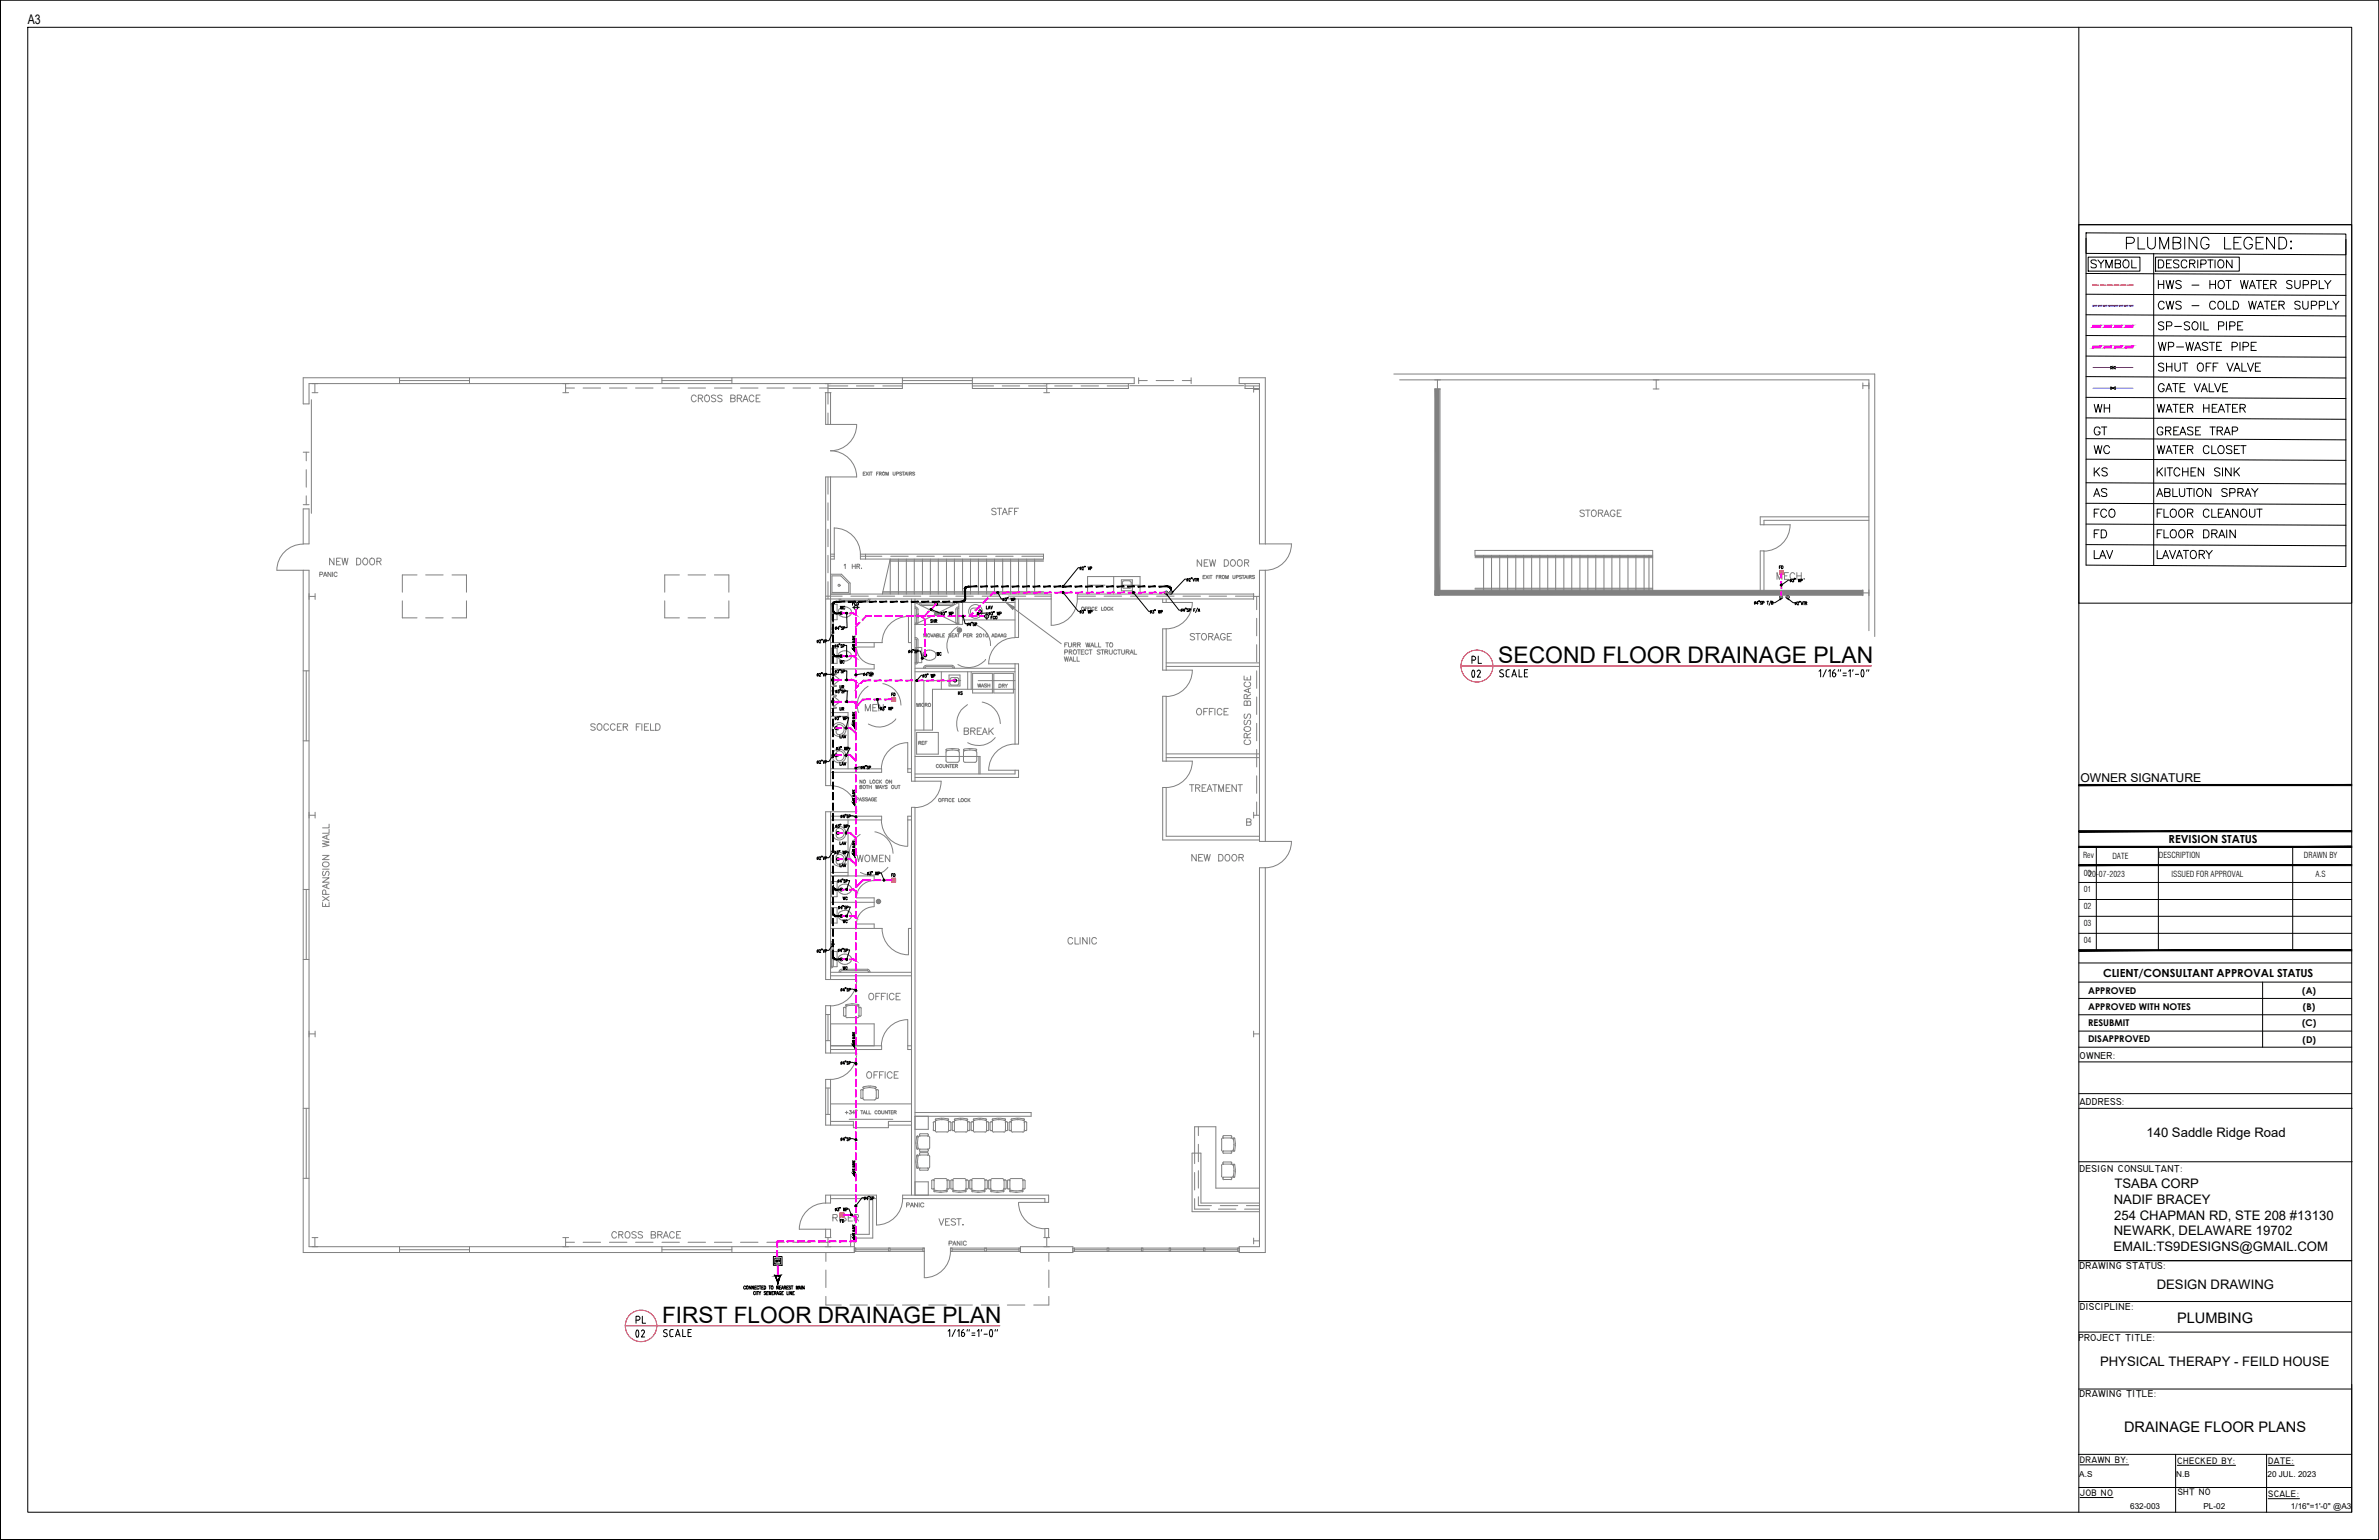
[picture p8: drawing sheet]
<svg xmlns="http://www.w3.org/2000/svg" width="432mm" height="279mm" viewBox="0 0 432 279" stroke-linecap="round" stroke-linejoin="round" font-family="sans-serif">
<defs><g id="words">
<text font-size="4.2" x="271.9" y="120.3">SECOND FLOOR DRAINAGE PLAN</text>
<text font-size="4.1" x="120.2" y="240">FIRST FLOOR DRAINAGE PLAN</text>
<g font-size="2.6">
<text x="395.1" y="240.1">PLUMBING</text>
<text x="385.5" y="259.8">DRAINAGE FLOOR PLANS</text>
</g>
<g font-size="2.4">
<text x="5" y="4.4">A3</text>
<text x="389.6" y="206.3">140 Saddle Ridge Road</text>
<text x="383.8" y="215.5">TSABA CORP</text>
<text x="383.7" y="218.4">NADIF BRACEY</text>
<text x="383.8" y="221.3">254 CHAPMAN RD, STE 208 #13130</text>
<text x="383.6" y="227">EMAIL:TS9DESIGNS@GMAIL.COM</text>
<text x="383.7" y="224.1">NEWARK, DELAWARE 19702</text>
<text x="391.5" y="233.9">DESIGN DRAWING</text>
<text x="381.2" y="247.8">PHYSICAL THERAPY - FEILD HOUSE</text>
</g>
<text font-size="2.2" x="377.6" y="141.9">OWNER SIGNATURE</text>
<g font-size="2">
<text x="393.6" y="152.9">REVISION STATUS</text>
<text x="381.7" y="177.2">CLIENT/CONSULTANT APPROVAL STATUS</text>
</g>
<g font-size="1.8">
<text x="377.4" y="192.1">OWNER:</text>
<text x="377.4" y="200.5">ADDRESS:</text>
<text x="377.4" y="212.6">DESIGN CONSULTANT:</text>
<text x="377.4" y="230.3">DRAWING STATUS:</text>
<text x="377.5" y="237.6">DISCIPLINE:</text>
<text x="377.2" y="243.3">PROJECT TITLE:</text>
<text x="377.4" y="253.5">DRAWING TITLE:</text>
</g>
<g font-size="1.7">
<text x="379" y="183.2">APPROVED WITH NOTES</text>
<text x="379" y="180.3">APPROVED</text>
<text x="417.9" y="180.3">(A)</text>
<text x="418" y="183.2">(B)</text>
<text x="379" y="186.1">RESUBMIT</text>
<text x="379" y="189.1">DISAPPROVED</text>
<text x="417.8" y="186.2">(C)</text>
<text x="417.9" y="189.1">(D)</text>
<text x="377.5" y="265.5">DRAWN BY:</text>
<text x="395.2" y="265.6">CHECKED BY:</text>
<text x="411.7" y="265.6">DATE:</text>
<text x="377.5" y="271.4">JOB NO</text>
<text x="395.3" y="271.3">SHT NO</text>
<text x="411.7" y="271.6">SCALE:</text>
</g>
<g font-size="1.5">
<text x="378.1" y="155.7">Rev</text>
<text x="383.4" y="155.8">DATE</text>
<text x="391.8" y="155.6">DESCRIPTION</text>
<text x="418.2" y="155.7">DRAWN BY</text>
<text x="378.2" y="161.9">01</text>
<text x="378.2" y="158.9">0020-07-2023</text>
<text x="394.1" y="159.1">ISSUED FOR APPROVAL</text>
<text x="420.3" y="159.1">A.S</text>
<text x="378.2" y="165">02</text>
<text x="378.2" y="168">03</text>
<text x="378.2" y="171.1">04</text>
<text x="377.4" y="268">A.S</text>
<text x="395" y="268">N.B</text>
<text x="411.6" y="267.9">20 JUL. 2023</text>
<text x="386.6" y="273.8">632-003</text>
<text x="399.9" y="273.8">PL-02</text>
<text x="415.8" y="273.8">1/16&quot;=1'-0&quot; @A3</text>
</g>
</g></defs>
<!-- layer: AB-MI-03H2 -->
<g fill="none" stroke="#808080" stroke-width=".18">
<path d="M102.7 70.4h1.6M105.8 70.4h3.2M110.6 70.4h3.2M115.4 70.4h3.1M120.1 70.4h3.2M124.9 70.4h3.2M129.7 70.4h3.1M134.4 70.4h3.2M139.2 70.4h3.2M143.9 70.4h3.2M148.7 70.4h1.6M73 109v3.1h2.7"/>
<path d="M75.7 104.3h-2.7v3.1M77.3 112.1h3.1M77.3 104.3h3.1M82 104.3h2.7v3.1M84.7 109v3.1h-2.7M120.7 109v3.1h2.6M123.3 104.3h-2.6v3.1M124.9 112.1h3.2M124.9 104.3h3.2M129.7 104.3h2.6v3.1M132.3 109v3.1h-2.6M228.1 108.2v2.4"/>
<path d="M228.1 112.2v3.2M228.1 117v3.1M228.1 121.7v3.2M228.1 126.4v3.2M228.1 131.2v3.2M228.1 136v3.1M228.1 140.8v3.1M228.1 145.5v2.4M102.7 225.4h1.6M105.8 225.4h3.2M110.6 225.4h3.2M115.4 225.4h3.1"/>
<path d="M120.1 225.4h3.2M124.9 225.4h3.2M129.7 225.4h3.1M134.4 225.4h3.2M139.2 225.4h3.2M143.9 225.4h3.2M148.7 225.4h1.6M149.9 235.2v1.6h2.8M149.9 227.2v1.7M149.9 230.4v3.2M154.3 236.8h3.1M159 236.8h3.2"/>
<path d="M163.8 236.8h3.2M168.6 236.8h3.1M173.3 236.8h3.2M178.1 236.8h3.2M182.8 236.8h3.2M190.4 235.2v1.6h-2.8M190.4 227.2v1.7M190.4 230.4v3.2"/>
</g>
<!-- layer: AB-GL-06CO -->
<g fill="none" stroke="#808080" stroke-width=".18">
<path d="M72.5 68.5v1.1M72.5 69h12.7M85.2 68.5v1.1M120.1 68.5v1.1M120.1 69h12.7M132.8 68.5v1.1M163.8 69h12.7M163.8 68.5v1.1M176.5 68.5v1.1M55 121.7h1.1M55 134.4h1.1M55.6 121.7v12.7"/>
<path d="M55 174.1h1.1M55 161.4h1.1M55.6 161.4v12.7M149.9 197.4h.8M149.9 188.8h.8M149.9 184.1h.8M150.3 184.1v4.7M150.3 197.4v4.8M55 213.8h1.1M55 201.1h1.1M55.6 201.1v12.7M149.9 202.2h.8"/>
<path d="M72.5 226.2v1M72.5 226.7h12.7M85.2 226.2v1M120.1 226.7h12.7M120.1 226.2v1M132.8 226.2v1M155.1 226.4h12.7v.6h-12.7zM155.3 226.7h6M155.3 226.4v.6M161.3 226.4v.6M161.5 226.7h6M161.5 226.4v.6"/>
<path d="M167.5 226.4v.6M172.5 226.4h12.7v.6h-12.7zM172.8 226.7h5.9M172.8 226.4v.6M178.7 226.4v.6M179 226.7h6M179 226.4v.6M185 226.4v.6M194.7 226.4h30.2v.6h-30.2zM195 226.7h6M195 226.4v.6M201 226.4v.6"/>
<path d="M201.3 226.7h5.9M201.3 226.4v.6M207.2 226.4v.6M207.4 226.7h4.8M207.4 226.4v.6M212.2 226.4v.6M212.5 226.7h5.9M212.5 226.4v.6M218.4 226.4v.6M218.7 226.7h6M218.7 226.4v.6M224.7 226.4v.6"/>
</g>
<!-- layer: AB-GL-06H2 -->
<path d="M206.7 69h1.5M206.7 68.5v1.1M209.8 69h3.2M214.6 69h1.6M216.2 68.5v1.1M55 82h1.1M55 91.6h1.1M55.6 82v1.6M55.6 85.2v3.2M55.6 90v1.6" fill="none" stroke="#808080" stroke-width=".18"/>
<!-- layer: AB-DO-05CO -->
<path d="M56.5 72.5v20.6M205.1 70h20.6M154.1 203.1h8" fill="none" stroke="#808080" stroke-width=".18"/>
<!-- layer: AB-WA-02CO -->
<g fill="none" stroke="#808080" stroke-width=".18">
<path d="M149.9 71.2v5.8h.8v-5.8M163.8 69.6v.9h-13.5M176.5 69.6v.9h28.3v-.9M226 69.6v.9h2.6M149.9 86.5h.8v56h-.8zM150.7 107.8h40.1v.9h-40.9M150.7 100.5h.7v.9h-.7M156.2 100.5h33.2v.9h-33.2zM157.1 100.5v.9M165.4 108.7v33h.7v-33M166.1 109.3h18.1M174 109.3v4h.7v-4"/>
<path d="M184.2 108.7v7h.7v-7M211 108.7v.6h.7v-.6M211 114.1h.7v7.5h-.7zM227.5 107.8h-32v.9h32M150.7 139.5h9.3v.6h-9.3M165.4 139.5h-.6v.6h.6M166.1 121.2h18.1M166.1 121.9h18.1M184.2 120.4h.7v14.6h-.7zM211 126.3h.7v11.8h-.7zM211.7 120.3h16.9M211.7 120.9h16.9"/>
<path d="M211.7 136.8h16.9M211.7 137.5h16.9M149.9 147.3h.8v30.4h-.8zM150.7 148.1h9.3v.7h-9.3M165.4 148.1h-.6v.7h.6M166.1 140.4h18.1v-.7h.7v1.4h-18.8M228.6 151.7h-16.9v-8.8h-.7v9.5h17.6M150.7 176.4h14.7M150.7 177h14.7M149.9 182.5h.8v8.6h-.8zM150.7 189.7h9.3v.7h-9.3M165.4 189.7h-.6v.7h.6"/>
<path d="M150.7 203.5h4.2v.6h-5v-8.3h.8v8.3M150.7 216.8v1.5h-.8v-1.5h9.2v.7h-8.4M157.8 217.5v6.4h-3.4v2.3M158.4 217.5v7.1h-3.3v1.6M163.8 216.8h26.5v1.3h-.6v-.6h-25.9zM165.4 216.8v-70.3h.7v70.3M165.4 203.5h-4.2v.6h4.2M149.9 224.5v-1.5h.8v1.5M189.7 224.5v-1.6h.6v1.6"/>
</g>
<!-- layer: AB-WA-04CO -->
<path d="M55 68.5h150.9v1.1h-149.8v3.7h-1.1zM224.9 68.5h4.8v30.2h-1.1v-29.1h-3.7zM55 92.3h1.1v6.4h-1.1zM55 103.5h1.1v122.7h99v1h-100.1zM228.6 103.5h1.1v49.2h-1.1zM228.6 157.4h1.1v69.8h-4.8v-1h3.7zM185.2 226.2h9.5v1h-9.5z" fill="none" stroke="#808080" stroke-width=".18"/>
<!-- layer: NEW LAYE WALL -->
<g fill="none" stroke="#808080" stroke-width=".18">
<path d="M150.7 77h4.8a4.8 4.8 0 0 1-4.8 4.8 4.8 4.8 0 0 1 4.8 4.8l-4.8-.1M55 98.7a4.8 4.8 0 0 0-4.8 4.8M151.4 95.8a4.8 4.8 0 0 1 4.8 4.8M151.4 95.8v4.7M229.7 98.7h4.7M234.4 98.7a4.8 4.8 0 0 1-4.8 4.8M50.3 103.5h4.7M150.7 109.5a.42 .42 0 0 1 .6 .4v4l-.2 .3-.2 .1M150.7 109.7l.3 .2v4l-.1 .1M150.7 114h.2M150.7 114.2h.2M150.7 104.2h2l1.6 1.6v2h-3.6z"/>
<path d="M150.9 109.6h1v2.8h-1zM150.9 117.6h1v2.8h-1zM151 104.5h1.6l1.5 1.4v1.6h-3.1zM152.2 111.4l.3 .3M152.2 119.3a1.33 1.33 0 0 0 1.1 .6M152.2 118.7a1.4 1.4 0 0 1 2.3 0M152.2 110.7v.7M152.2 118.7v.7M152.3 108.7a.44 .44 0 0 0 .4 .5M152.5 111.7l.8 .3M152.6 108.8l.1 .2M152.6 108.7v.1"/>
<path d="M152.7 109.2h4.8M152.7 108.9h4.8M152.9 110.2l-.7 .5M152.9 110.2h.9M153.8 110.2a.86 .86 0 0 1 .8 .9 .86 .86 0 0 1-.8 .8M153.8 111.9l-.4 .1M154.5 118.7a.98 .98 0 0 1-1.1 1.2M155.4 117.4a3.2 3.2 0 0 0 3.2 3.2M155.5 117.4h3.2M157.6 108.7l-.1 .3M157.9 108.8l-.2 .4h-.2M157.9 108.7v.1"/>
<path d="M164.9 111.8a4.8 4.8 0 0 0-4.8 4.8M164.9 111.8v4.8M166.1 116h.1M166.1 115.7h.1M166.2 115.7l.2 .1 .2 .3M166.2 116l.2 .1M166.2 117.5h1.1v2.7h-1.1zM166.4 116.1v4l-.2 .1M166.6 116.1v4l-.2 .3-.2 .1M167.6 119.2l.2 .3M167.6 118.5v.7M167.8 118.2l-.2 .3"/>
<path d="M167.8 119.5l.4 .2M168.2 119.7h1M168.2 118a1.52 1.52 0 0 1 1.4 .2M168.3 118l-.5 .2M169.6 118.2l.2 .3M169.7 111.3h.7M169.8 111.4h.5M169.8 111.2h.5M169.8 118.5v.7M169.8 119.2l-.6 .5M169.9 111.6h.4M169.9 111h.4"/>
<path d="M173.9 114.1v.4M174 114v.6M174.2 114v.6M174.3 114v.6M174.5 114.1v.4M176.6 110.4l-.4 .3M176.6 110.3h.9M177.5 110.4a.77 .77 0 0 1 .4 .9 .77 .77 0 0 1-.8 .5 .91 .91 0 0 1-.9-1.1M184.2 115.7a4.8 4.8 0 0 0-4.7 4.8M190.8 108.7v4.7M195.5 108.7a4.8 4.8 0 0 1-4.7 4.8M203.5 105.2h2v2h-2z"/>
<path d="M203.7 106.4l.3 .3M203.8 105.7v.7M204 105.4l-.3 .3M204 105.4h1.1M205 105.4l.3 .1v.9M205.3 106.4l-.3 .3h-1M211.7 109.3h4.8M216.4 109.3a4.8 4.8 0 0 1-4.8 4.8M151.3 124.3v.1M151.3 128.2l.4 .1M151.3 122.4v1.9l.9-.8M151.3 126.3l1 .9-.1 .3"/>
<path d="M151.3 122.4l.9 .7M151.3 122.4h.1M151.3 126.4v1.8M151.3 124.3h.4M151.3 122.3h.4M151.3 126.3h.4M151.7 124.4h.1M151.7 122.2h.1M151.7 128.3l.1 .1M151.7 126.2v.1M151.7 122.2h-1v2.3h1M151.7 126.1h-1v2.4h1"/>
<path d="M151.8 131.9v.9a.76 .76 0 0 0 .9 .4 .76 .76 0 0 0 .5-.8 .8 .8 0 0 0-.5-.9 .8 .8 0 0 0-.9 .2v.2M151.8 137.5v-.8a.76 .76 0 0 1 .9-.4 .76 .76 0 0 1 .5 .8 .91 .91 0 0 1-1.2 .9M151.8 124.5h-.1M151.8 122.3l-.1 .1M151.8 128.5h-.1M151.8 137.6l.3 .4M151.8 122.2v.1M151.8 124.4v.1M151.8 126.2h.1M151.8 128.4h.1M152.2 127.5l-.9 .7M152.2 123.1l.1 .2-.1 .3"/>
<path d="M157.9 122.1v.4M158 122v.6M158.1 122v.6M158.2 122v.6M158.4 122.1v.4M164.7 134.7a4.8 4.8 0 0 0-4.7 4.8M164.8 134.7v4.8M166.1 120.4h.1M166.1 120.2h.1M167.7 121.1v.1M167.9 121.1v.1M168 120.7l-.3 .2-.1 .2"/>
<path d="M168 121l-.1 .1M168.1 120.7h4.7M168.1 120.9h4.7M171.7 138l.3 .3M171.7 136v.1M171.7 136.1l.1 .1M171.8 135.9l-.1 .1M172 136.2l-.3 .3v1.5M172 138.3h1.8M172.3 122.5h1.9v2h-1.9zM172.7 123l-.3 .2 .1 1 .2 .1h1.1M172.7 122.9h1.1"/>
<path d="M172.8 135.8h.2M172.8 136.1h.1M172.8 135.8l-1 .1M172.8 120.7l.4 .2v.2M172.8 121l.2 .1M172.8 136.1l-1 .1M173 136.1l1 .1 .1-.1M173 121.1v.1M173 135.8l1 .1M173.2 121.1v.1M173.8 123l.2 .3v.9l-.2 .1M173.8 136.2l.3 .3"/>
<path d="M174 135.9l.1 .1M174.1 138l-.3 .3M174.1 136v.1M174.1 136.4v1.6M174.9 138l.3 .3M174.9 136v.1M174.9 136.1l.1 .1M175 135.9l-.1 .1M175.2 136.2l-.3 .3v1.5M175.2 138.3h1.8M175.9 135.8h.3M176 136.1h.1"/>
<path d="M176 135.8l-1 .1M176 136.1l-1 .1M176.1 136.1l1 .1 .1-.1M176.2 135.8l1 .1M177 136.2l.2 .3M177.1 135.9l.1 .1M177.2 138l-.2 .3M177.3 136v.1M177.3 136.4v1.6M179.5 120.4h4.7M184.2 135a4.8 4.8 0 0 0-4.7 4.8l4.7-.1M211.7 121.6h4.8"/>
<path d="M211.7 138.1h4.8M216.4 121.6a4.8 4.8 0 0 1-4.8 4.8M216.4 138.1a4.8 4.8 0 0 1-4.8 4.8M150.7 142.5a4.8 4.8 0 0 1 4.8 4.8h-4.8M150.9 159.9h1v2.8h-1zM152 150.3a.89 .89 0 0 1 1.2 .9 .89 .89 0 0 1-1.3 .7l-.1-.3v-.9M152 155a.9 .9 0 0 1 1.2 .9 .9 .9 0 0 1-1.3 .8l-.1-.3M152.1 150.3l-.3 .4M152.1 155l-.3 .3v1M158.6 159.8a3.2 3.2 0 0 0-3.2 3.1M160 148.8a4.8 4.8 0 0 0 4.7 4.7M164.8 148.8v4.7"/>
<path d="M166.1 141.7h4.8M170.8 141.8a4.8 4.8 0 0 1-4.7 4.7M229.7 152.7h4.7M234.4 152.7a4.8 4.8 0 0 1-4.8 4.7M150.7 171.1l.3 .2v3.9l-.3 .1M150.7 170.8h.2M150.7 177.7h4.8M150.9 170.9h.2l.2 .4v3.9a.42 .42 0 0 1-.6 .4M150.9 164.7h1v2.8h-1zM150.9 172.6h1v2.8h-1zM152.2 166.4l.7 .5M152.2 174.4l.3 .3"/>
<path d="M152.2 161.7l.3 .3M152.2 165.8v.6M152.2 173.7v.6M152.2 161v.6M152.5 174.7a1.4 1.4 0 0 0 1.7 0M152.5 162a1.4 1.4 0 0 0 1.7 0M152.6 176.2v.2M152.9 167h.9M153.3 165.2a1.43 1.43 0 0 0-1.1 .5M153.3 173.1a1.33 1.33 0 0 0-1.1 .6M153.3 160.4a1.33 1.33 0 0 0-1.1 .6M153.4 165.1l.4 .1"/>
<path d="M153.4 173.1l.4 .1M153.4 160.4a1.04 1.04 0 0 1 1.1 1.2M153.8 165.2a.86 .86 0 0 1 .8 .9 .86 .86 0 0 1-.8 .8M153.8 173.2l.7 .5M154.5 173.7v.6M154.5 174.4l-.3 .3M154.5 161.7l-.3 .3M155.5 177.7a4.8 4.8 0 0 1-4.8 4.8M155.5 167.6h3.2M155.5 162.9h3.2M157.5 175.9l.3 .2 .1 .2M157.5 176.1l.1 .3"/>
<path d="M157.5 175.9h-4.8a.44 .44 0 0 0-.4 .5M157.5 176.1h-4.8l-.1 .2M157.9 176.2v.2M158.6 164.5a3.2 3.2 0 0 0-3.2 3.2M159.2 163.4v.3M159.3 163.2v.7M159.5 163.2v.7M159.6 163.2v.7M159.7 163.4v.3M160.1 168.5a4.8 4.8 0 0 0 4.8 4.7M164.9 168.4v4.8M150.7 191.1h4.8"/>
<path d="M153.1 184.2l.1 .2 .3-.2M153.1 182.9l.1-.1 .3 .1M153.1 182.9v1.3M153.5 182.4l.1 .1M153.5 182.3v.1M153.5 182.8v1.6M153.6 182.2l-.1 .2M153.6 182.2l1.1-.1 1.2 .3M153.8 182.5l-.3 .3M154.8 182.4l-1.2 .1M154.8 182.4l1 .1 .1-.1M155.5 191.1a4.8 4.8 0 0 1-4.8 4.7"/>
<path d="M155.6 182.5l.3 .3v1.6l-.1 .2h-2.2l-.1-.2M155.9 184.2l.1 .2M155.9 182.3v.1M156 182.8l-.1 .1M156 182.8h.2M156 184.4h.2M156.1 182.8l.2 .1M156.3 184.2l-.2 .2M156.3 182.9v1.3M156.4 199.3h.1M156.6 197.3l.1 .1M156.6 197.8l-.1-.1h-.2l-.1 1.5 .2 .1"/>
<path d="M156.6 199.2l-.1 .1M156.6 197.3h.1M156.6 199.3l.3 .3h1.9M156.7 197.2l-.1 .1M156.9 197.4l-.3 .3v1.6M157.7 197.1h.2M157.7 197l-.9 .1M157.8 197.3h.1M157.8 197.3l-1 .1M157.9 197.3l1 .1 .1-.1M157.9 197l1 .1M158.7 197.4l.3 .3"/>
<path d="M158.9 197.2l.1 .1M159 199.3l-.3 .3M159 199.2l.2 .1M159 197.3h.1M159 197.7v1.6M159.2 197.7l-.2 .1M159.2 197.7h.1M159.2 199.3h.1M159.3 197.7l.1 .1v1.3l-.1 .2M164.8 189.7l-.1-4.7a4.8 4.8 0 0 0-4.7 4.8M149.8 218.3a4.8 4.8 0 0 0-4.7 4.7h4.8M159.1 217.5v4.7a4.8 4.8 0 0 0 4.7-4.7"/>
<path d="M166.2 210.6l.2-.9 .1-.2 .1 .2-.1 1M166.2 210.8l.2 1M166.2 210.6v.3M166.2 207.2v.2M166.4 206.2l-.2 1M166.4 211.9l.1 .1M166.4 206.2l.1-.1 .1 .1M166.5 211.9h.1M166.5 210.7v.1M166.5 207.2v.2M166.5 207.3v1.2l-.1-.1-.2-1M166.5 210.8l.1 1"/>
<path d="M166.6 206.2l-.1 1M166.6 211.9l-.1 .1M166.6 211.7l.3 .3M166.6 208.2l.3 .3M166.9 209.4l.1 .2M166.9 209.3l.1-.2h1.4l.1 .3M166.9 212.2l.1 .1M166.9 205.8l.1-.1h1.3l.2 .1-.2 .3M166.9 206l.1 .1M166.9 208.8l.1 .1M166.9 209.5l-.3 .3M166.9 206.1l-.3 .3"/>
<path d="M166.9 209.5h1.6l.2 .2v2l-.2 .3M166.9 206.1h1.6l.2 .3M166.9 205.8v.2M166.9 208.6v.1M166.9 209.3v.1M166.9 212v.2M166.9 211.9h1.6M167 211.9l-.1 .2M167 208.5l-.1 .1M167 212.3h1.4M167 208.9h1.4M168.3 211.9l.2 .2"/>
<path d="M168.3 208.5l.2 .2M168.5 209.4l-.2 .2M168.5 208.8l-.2 .1M168.5 212l-.2 .3M168.7 206.4v1.8M168.7 208.2l-.2 .3h-1.6M169.1 215.6l.1 .1M169.1 214.2v1.4M169.2 214.1l-.1 .1M169.2 215.7h.2M169.2 214.1h.2M169.4 205l.1 .1"/>
<path d="M169.4 214.1l.1 .1M169.4 203.7v1.3M169.5 215.7l.3 .3M169.5 214.1l.3-.3 2 .1 .1 .2v1.6M169.5 216.1l1.2 .2 1.1-.1M169.5 216l.1-.1 1 .2M169.5 203.5l-.1 .2M169.5 215.6l-.1 .1M169.5 203.5h.2M169.5 205.1h.2M169.5 214.1v1.6M169.5 216v.1"/>
<path d="M169.7 203.5l.1 .2M169.8 203.2l.1 .1M169.8 205.1l.2 .3M169.8 203.1v.1M169.8 203.5v1.6M169.8 205l-.1 .1M169.9 203l-.1 .1M170 203.2l-.2 .3M170.1 205.4h1.8M170.9 202.9h.2M170.9 203.2h.1M170.9 203.1l-1 .1"/>
<path d="M170.9 202.9l-1 .1M171.1 203.1l1 .1M171.1 202.9l1.1 .2M171.8 215.9l.1 .2-.1 .1M171.8 215.9l-1.2 .2M171.9 214.2l.1-.1 .3 .1v1.4l-.2 .1M171.9 215.6l.1 .1M171.9 203.2l.3 .3v1.6M171.9 215.7l-.3 .3M172 215.7h.2M172.1 205l.2 .1M172.2 203.2l-.1 .1"/>
<path d="M172.2 205.1l-.3 .3M172.2 203.1v.1M172.3 203.5l-.2 .2M172.3 203.5h.2M172.3 205.1h.2M172.4 203.5l.2 .2M172.6 214.2l.1-.1 .3 .1M172.6 215.6l.1 .1M172.6 205l-.2 .1M172.6 203.7v1.3M172.6 214.2v1.4M172.7 215.7h.1"/>
<path d="M172.8 205l.2 .1M172.8 203.7v1.3M172.9 216.1l.1 .1M172.9 215.7l.3 .3M173 203.5l-.2 .2M173 214.1v1.6M173 216v.1M173 203.5h.1M173 205.1h.1M173 215.6l-.2 .1M173 215.9l-.1 .1M173.1 216.2l1.1 .1"/>
<path d="M173.1 215.9l1.1 .2M173.1 203.5l.1 .2M173.2 213.8l-.3 .3M173.2 205l-.1 .1M173.2 205.1l.3 .3M173.2 203.1v.1M173.2 213.8h1.9M173.2 203.2l.1 .1M173.5 203.2l-.3 .3v1.6M173.5 205.4h1.8M174.2 216.1l1.1-.1-.1 .2-.9 .1M174.3 202.9h.2"/>
<path d="M174.3 203.2h.2M174.3 202.9l-1.1 .2M174.4 203.1l-1 .1M174.5 203.1l1 .1M174.5 202.9l1.1 .2M175.1 213.8l.2 .3v1.6M175.3 215.6l.2 .1M175.3 203.2l.3 .3M175.3 215.7l-.2 .3M175.5 215.7h.1M175.6 214.1l.1 .1M175.6 205l.1 .1"/>
<path d="M175.6 214.1l-.3 .1M175.6 203.2l-.1 .1M175.6 205.1l-.3 .3M175.6 203.1v.1M175.6 203.5v1.6M175.7 215.6l-.1 .1M175.7 203.5l-.1 .2M175.8 203.5h.1M175.8 205.1h.1M175.8 214.2v1.4M175.9 203.5l.1 .2M176 215.6l.1 .1"/>
<path d="M176 203.7v1.3M176 214.2v1.4M176 205l-.1 .1M176.1 215.7h.2M176.2 205l.2 .1M176.3 214.1l.1 .1M176.3 214.1l-.3 .1M176.3 203.7v1.3M176.4 215.7l.2 .3M176.4 214.1l.2-.3 2 .1 .2 .2v1.6M176.4 203.5l-.2 .2M176.4 215.6l-.1 .1"/>
<path d="M176.4 203.5h.1M176.4 205.1h.1M176.4 214.1v1.6M176.5 203.5l.2 .2M176.7 203.2l.1 .1M176.7 205l-.2 .1M176.7 205.1l.2 .3M176.7 203.1v.1M176.7 203.5v1.6M176.8 203l-.1 .1M176.9 203.2l-.2 .3M177 205.4h1.8"/>
<path d="M177.5 216.1h.1M177.5 216.1l-1-.2-.1 .1 .1 .2 1 .1M177.8 202.9h.2M177.8 202.9l-1 .1M177.8 203.2h.1M177.8 203.1l-1 .1M178 203.1l.9 .1M178 202.9l.9 .1M178.7 215.9l.1 .2-.1 .1M178.7 216.2l-1.2 .1M178.7 215.9l-1 .2M178.8 215.6l.1 .1"/>
<path d="M178.8 215.7l-.3 .3M178.8 203.2l.3 .3v1.6M178.9 203l.1 .1M178.9 214.1l-.1 .1M178.9 214.1l.3 .1v1.4l-.2 .1M178.9 215.7h.2M179 203.2l-.1 .1M179 205l.2 .1M179.1 205.1l-.3 .3M179.1 203.1v.1M179.2 203.5l-.2 .2M179.2 203.5h.1"/>
<path d="M179.2 205.1h.1M179.3 203.5l.2 .2M179.4 215.6l.2 .1M179.5 205l-.2 .1M179.5 203.7v1.3M179.5 214.2v1.4M179.6 214.1l-.2 .1M179.6 214.1l.2 .1M179.6 215.7h.1M179.7 205l.2 .1M179.7 203.7v1.3M179.8 215.6l-.1 .1"/>
<path d="M179.8 215.7l.3 .3M179.9 203.5l-.2 .2M179.9 203.5h.1M179.9 205.1h.1M179.9 215.9l-.1 .1 .1 .2M180 216.2l1 .1 1.1-.1M180 215.9l1 .2 1.1-.2M180 203.5l.1 .2M180.1 205.1l.3 .3M180.1 203.2l.1 .1M180.1 213.8l-.3 .3v1.6M180.1 205l-.1 .1"/>
<path d="M180.1 203.1v.1M180.1 203.5v1.6M180.1 213.8h1.8M180.2 203l-.1 .1M180.4 203.2l-.3 .3M180.4 205.4h1.8M181.2 202.9h.2M181.2 202.9l-1 .1M181.2 203.2h.2M181.2 203.1l-1 .1M181.4 203.1l1 .1M181.4 202.9l1.1 .2"/>
<path d="M181.9 213.8l.3 .3M182.1 215.9l.1 .1M182.2 216.1l-.1 .1M182.2 215.7l-.3 .3M182.2 215.6l.2 .1M182.2 203.2l.3 .3v1.6M182.2 214.1v1.6M182.2 216v.1M182.4 215.7h.1M182.5 205l.1 .1M182.5 214.1l.1 .1v1.4l-.1 .1M182.5 214.1l-.3 .1"/>
<path d="M182.5 203.1v.1M182.5 203.2l-.1 .1M182.5 205.1l-.3 .3M182.6 203.5l-.1 .2M182.6 203.5h.2M182.6 205.1h.2M182.7 203.5l.2 .2M182.8 215.6l.2 .1M182.9 203.7v1.3M182.9 214.2v1.4M182.9 205l-.2 .1M183 215.7h.2"/>
<path d="M183.1 205l.2 .1M183.2 214.1l.1 .1M183.2 214.1l-.4 .1M183.2 203.7v1.3M183.3 215.7l.2 .3M183.3 214.1l.2-.3 2 .1 .2 .2v1.6M183.3 216.1l.1 .1M183.3 203.5l-.2 .2M183.3 215.6l-.1 .1M183.3 203.5h.1M183.3 205.1h.1M183.3 214.1v1.6"/>
<path d="M183.3 216v.1M183.4 215.9l-.1 .1M183.4 215.9l1.1 .2M183.4 203.5l.2 .2M183.5 203.2l.1 .1M183.5 205.1l.3 .3M183.6 203.1v.1M183.6 203.5v1.6M183.6 205l-.2 .1M183.8 203.2l-.3 .3M183.8 205.4h1.9M184.6 216.1l1-.2 .1 .2-1.2 .2-1.1-.1"/>
<path d="M184.6 202.9h.2M184.6 203.2h.2M184.7 202.9l-1.2 .2M184.7 203.1l-1.1 .1M184.8 203.1l1 .1M184.9 202.9l.9 .1M184.9 218.2a4.8 4.8 0 0 0 4.7 4.7M184.9 218.1h4.8M185.6 215.6l.2 .1M185.7 203.2l.2 .3v1.6M185.7 215.7l-.3 .3M185.8 214.1l-.2 .1"/>
<path d="M185.8 214.1l.3 .1v1.4l-.2 .1M185.8 215.7h.1M185.8 203l.1 .1M185.9 205l.1 .1M185.9 203.2l-.1 .1M185.9 205.1l-.2 .3M185.9 203.1v.1M186 203.5l-.1 .2M186.1 203.5h.1M186.1 205.1h.1M186.2 203.5l.2 .2M186.4 205l-.2 .1"/>
<path d="M186.4 203.7v1.3M221.7 213.3l.3 .3M221.7 208.6l.3 .3M221.7 206.7v1.9M221.7 211.5v1.8M222 213.9l.1 .1M222 211l.1-.2h1.3l.2 .3-.2 .1M222 211.1l.1 .1M222 209.1l.1 .2M222 206.2l.1-.2h1.3l.2 .2M222 206.4l.1 .1M222 206.2v.1"/>
<path d="M222 209v.1M222 210.9v.2M222 213.7v.2M222 213.6h1.6M222 208.8h1.6M222.1 213.6l-.1 .2M222.1 208.8l-.1 .2M222.1 214h1.3M222.1 209.2h1.3M223.4 213.6l.2 .2M223.4 208.8l.2 .3-.2 .2M223.5 211.2l.3 .3"/>
<path d="M223.5 206.5l.3 .2M223.6 213.9l-.2 .1M223.6 206.4l-.2 .1M223.6 211.2h-1.6l-.3 .3M223.6 206.5h-1.6l-.3 .2M223.6 206.2v.1M223.6 213.7v.2M223.8 213.5l.1 .1M223.8 208.8l.1 .1M223.8 206.6l.3-.1 .1 1M223.8 213.3l-.3 .3M223.8 208.6l-.3 .3"/>
<path d="M223.9 211.3l.1 1M223.9 206.5l.1 1.1M223.9 211.2l-.1 .1M223.9 212.3v.2M223.9 207.6v.1M223.9 213.6h.1M223.9 211.2h.1M223.9 208.8h.1M224 212.5l-.1 1M224 207.7l-.1 1M224 211.2l.1 .1M224.1 211.3l.1 1"/>
<path d="M224.1 208.8l-.1 .1M224.2 212.3v.2M224.2 207.6v.2M224.2 212.5l-.2 1.1M224.2 207.7l-.1 1M167.8 227v4.8M172.5 227.1a4.8 4.8 0 0 1-4.8 4.7"/>
<circle cx="152.3" cy="106.2" r=".19"/>
<circle cx="170" cy="111.3" r=".4"/>
<circle cx="170" cy="111.3" r=".32"/>
<circle cx="174.1" cy="114.3" r=".4"/>
<circle cx="174.1" cy="114.3" r=".32"/>
<circle cx="177.1" cy="110.9" r="1.25"/>
<circle cx="177.1" cy="110.7" r=".11"/>
<circle cx="150.9" cy="127.3" r=".11"/>
<circle cx="150.9" cy="123.4" r=".11"/>
<circle cx="152" cy="132.4" r=".11"/>
<circle cx="152" cy="137.1" r=".11"/>
<circle cx="152.3" cy="137.1" r="1.25"/>
<circle cx="152.3" cy="132.4" r="1.25"/>
<circle cx="158.1" cy="122.3" r=".4"/>
<circle cx="158.1" cy="122.3" r=".32"/>
<circle cx="152" cy="155.9" r=".11"/>
<circle cx="152" cy="151.2" r=".11"/>
<circle cx="152.3" cy="155.9" r="1.25"/>
<circle cx="152.3" cy="151.2" r="1.25"/>
<circle cx="159.4" cy="163.6" r=".4"/>
<circle cx="159.4" cy="163.6" r=".32"/>
</g>
<!-- layer: AB-CL-10CO -->
<g fill="none" stroke="#808080" stroke-width=".18">
<path d="M56.6 71.2h1.1M56.6 69.6h1.1M57.2 69.6v1.6M102.2 71.2h1M102.2 69.6h1M102.7 69.6v1.6M149.8 71.2h1M149.8 69.6h1M150.3 69.6v1.6M189.4 71.2h1.1M189.4 69.6h1.1M190 69.6v1.6"/>
<path d="M227.5 70.7h1.1M227.5 70.1v1.1M228.6 69.6v1.6M56.1 107.7v1.1M56.1 108.2h1.1M57.2 107.7v1.1M227.5 108.2h1.1M227.5 107.7v1.1M228.6 107.7v1.1M56.1 147.4v1M56.1 147.9h1.1M57.2 147.4v1"/>
<path d="M227.5 147.9h1.1M227.5 147.4v1M228.6 147.4v1M56.1 187.1v1M56.1 187.6h1.1M57.2 187.1v1M227.5 187.6h1.1M227.5 187.1v1M228.6 187.1v1M56.6 224.5h1.1M56.6 226.2h1.1M57.2 224.5v1.7"/>
<path d="M102.2 224.5h1M102.2 226.2h1M102.7 224.5v1.7M149.8 224.5h1M149.8 226.2h1M150.3 224.5v1.7M189.4 224.5h1.1M189.4 226.2h1.1M190 224.5v1.7M227.5 224.6v1.1M227.5 225.1h1.1M228.6 224.6v1.1"/>
</g>
<!-- layer: AT-MI-01CO -->
<g fill="none" stroke="#808080" stroke-width=".18">
<path d="M126.4 72a.46 .46 0 0 0-.6-.3 .46 .46 0 0 0-.3 .4v.3a.46 .46 0 0 0 .3 .5 .46 .46 0 0 0 .6-.3M126.7 72.3l.7-.1 .2-.3-.3-.2h-.6v1.2M127.1 72.3l.5 .6M128 71.8l.2-.1a.62 .62 0 0 1 .6 .6 .62 .62 0 0 1-.6 .6l-.2-.2-.1-.3zM129.9 71.8l-.3-.1-.5 .1 .1 .3 .5 .2 .2 .3a.45 .45 0 0 1-.3 .3 .45 .45 0 0 1-.5-.2M131.1 71.8l-.3-.1-.5 .1v.3l.8 .5a.45 .45 0 0 1-.4 .3 .45 .45 0 0 1-.4-.2M132.6 72.3l.7-.1 .1-.1v-.3l-.8-.1v1.2l.8-.1v-.3l-.3-.2M133.8 72.3l.7-.1 .1-.1v-.3l-.8-.1v1.2M134.2 72.3l.4 .6M134.8 72.9l.5-1.2 .5 1.2M135 72.5h.6M136.8 72a.43 .43 0 0 0-.5-.3 .43 .43 0 0 0-.3 .4v.3a.43 .43 0 0 0 .3 .5 .43 .43 0 0 0 .5-.3"/>
<path d="M137.2 72.3h.5M138 71.7h-.8v1.2h.8M156.7 85.9h.2M157.1 85.6h-.4v.6h.4M157.2 85.6l.4 .6M157.6 85.6l-.4 .6M157.8 85.6v.6M157.9 85.6h.4M158.1 85.6v.6M159.1 85.9h.2M159.4 85.6h-.3v.6M159.6 85.9h.3v-.2l-.3-.1v.6"/>
<path d="M159.8 85.9l.2 .3M160.8 86.2v-.6l.2 .6 .2-.6v.6M162.1 85.6v.5l.2 .1 .2-.1v-.5M162.7 85.9h.3l.1-.2-.4-.1v.6M163.7 85.7h-.4v.2l.4 .2-.2 .1-.2-.1M163.8 85.6h.4M164 85.6v.6M164.2 86.2l.3-.6 .2 .6M164.3 86h.3M164.8 85.6v.6M165.1 85.9h.3v-.2l-.3-.1v.6M165.3 85.9l.1 .3"/>
<path d="M166 85.7h-.4l.4 .4-.1 .1-.3-.1M180.8 92.4l-.3-.2-.5 .2v.2l.8 .4v.2l-.3 .2-.5-.2M181 92.2h.8M181.4 92.2v1.2M181.9 93.4l.5-1.2 .4 1.2M182.1 93h.6M183.1 92.8h.5M183.9 92.2h-.8v1.2M184.2 92.8h.4M184.9 92.2h-.7v1.2M58 104.2h.5v-.3l-.5-.1v.8M58.7 104.6l.3-.8 .4 .8"/>
<path d="M58.8 104.4h.4M60.1 103.8v.8l-.6-.8v.8M60.4 103.8v.8M60.6 101.3v1.2l-.8-1.2v1.2M61.1 101.9h.5M61.2 104l-.1-.2a.38 .38 0 0 0-.5 .4 .38 .38 0 0 0 .5 .4l.1-.2M61.8 101.3h-.7v1.2h.7M62.1 101.3l.2 1.2 .3-1.2 .3 1.2 .3-1.2M64.7 101.3a.63 .63 0 0 1 .8 .6 .63 .63 0 0 1-.8 .6zM66 101.4l.2-.1a.61 .61 0 0 1 .6 .6 .61 .61 0 0 1-.6 .6l-.4-.5zM67.2 101.4l.2-.1a.62 .62 0 0 1 .6 .6 .62 .62 0 0 1-.6 .6l-.2-.2-.1-.3zM68.4 101.9l.7-.1v-.4l-.7-.1v1.2"/>
<path d="M68.8 101.9l.4 .6M153.2 102.5l.2-.1v.8M154.7 102.7h.5M154.7 102.4v.8M155.2 102.4v.8M155.5 102.7h.5v-.3h-.5v.8M155.8 102.7l.2 .5M156.4 103.1h.1M167.7 115.6v-.6l.2 .6 .2-.6v.6M168.9 115l.3 .6 .2-.6M169.4 115.6l.3-.6 .2 .6M169.5 115.4h.3"/>
<path d="M170 115.3l.4-.1-.1-.2h-.3v.6h.3l.1-.2-.1-.1M170.6 115v.6h.3M171.1 115.3h.2M171.5 115h-.4v.6h.4M172.6 115.1h-.4l.1 .1 .3 .2v.2l-.4-.1M172.8 115.3h.2M173.2 115h-.4v.6h.4M173.3 115.6l.2-.6 .2 .6M173.4 115.4h.2M173.8 115h.4M173.9 115v.6M174.9 115.3h.4v-.3h-.4v.6"/>
<path d="M175.5 115.3h.2M175.9 115h-.4v.6h.4M176 115.3l.4-.1v-.1l-.4-.1v.6M176.2 115.3l.2 .3M177.2 115.1l.1-.1 .2 .1v.1l-.3 .4h.4M178.4 115.1l.2-.1v.6M179 115h.1a.3 .3 0 0 1 .2 .3 .3 .3 0 0 1-.3 .3zM180 115.6l.2-.6 .3 .6M180.1 115.4h.3M180.6 115h.3a.35 .35 0 0 1-.1 .6h-.2zM181.1 115.6l.3-.6 .2 .6M181.2 115.4h.3"/>
<path d="M181.6 115.6l.3-.6 .2 .6M181.7 115.4h.3M182.6 115.1a.24 .24 0 0 0-.3-.1 .24 .24 0 0 0-.1 .4 .21 .21 0 0 0 .2 .2 .21 .21 0 0 0 .2-.2h-.1M184 110.4l8.6 6.4M193.2 119.2l.2 .8 .1-.8 .3 .8 .1-.8M193.3 118.3h.4l.1-.3-.5-.1v.8M193.3 117h.2M193.8 116.6h-.5v.8M193.9 116.6v.6l.2 .2 .3-.1 .1-.7M194.1 118.3h.3l.2-.3-.5-.1v.8M194.1 120l.3-.8 .2 .8M194.1 119.7h.4"/>
<path d="M194.3 118.3l.3 .4M194.8 117h.4v-.3l-.4-.1v.8M194.8 119.2v.8h.5M195 117l.3 .4M195.5 119.2v.8h.4M195.5 117h.5l.1-.2-.1-.2h-.5v.8M195.5 117.9h.6M195.8 117l.3 .4M195.8 117.9v.8M196.3 118.3h.3M196.8 117.9h-.5v.8h.5M196.9 110.4h.3"/>
<path d="M197.1 116.6l.2 .8 .1-.8 .3 .8 .1-.8M197.3 110.2h-.4v.5M197.4 110.4h.3M197.5 118.1a.35 .35 0 0 0-.5-.1 .35 .35 0 0 0 0 .5 .35 .35 0 0 0 .5 .1v-.1M197.7 117.9h.5M197.8 110.2h-.4v.5M198 117.4l.2-.8 .3 .8M198 110.2v.5M198 117.9v.8M198 117.1h.4M198.6 110.3a.24 .24 0 0 0-.4-.1 .24 .24 0 0 0 0 .4 .24 .24 0 0 0 .4 0M198.7 116.6v.8h.5"/>
<path d="M198.8 110.4h.2M199.1 110.2h-.3v.5h.3M199.4 116.6v.8h.4M199.7 118l-.5-.1v.3l.4 .2 .1 .2-.2 .1-.4-.1M199.8 117.9h.6M199.9 110.2v.5h.4M200.1 117.9v.8M200.5 110.2a.27 .27 0 0 1 .3 .2 .27 .27 0 0 1-.4 .3v-.3zM200.5 118.3l.5-.1 .1-.2-.6-.1v.8M200.7 116.6h.5M200.8 118.3l.3 .4M201 116.6v.8"/>
<path d="M201.3 117.9v.5l.2 .3 .3-.1 .1-.7M201.4 110.3a.24 .24 0 0 0-.3-.1 .24 .24 0 0 0 0 .4 .24 .24 0 0 0 .3 0M201.6 110.2v.5M201.8 110.4l.2 .3M202 110.2l-.4 .3M202.7 118.1a.31 .31 0 0 0-.4-.2 .31 .31 0 0 0-.2 .5 .28 .28 0 0 0 .3 .3 .28 .28 0 0 0 .3-.2M202.9 117.9h.5M203.1 117.9v.8M203.6 117.9v.5l.2 .3 .2-.1 .1-.7M204.4 118.3l.5-.1v-.2l-.5-.1v.8M204.7 118.3l.2 .4M205.1 118.7l.3-.8 .3 .8"/>
<path d="M205.2 118.4h.4M205.9 117.9v.8h.4M216.8 115.1l-.3-.2-.5 .2 .1 .2 .7 .5a.45 .45 0 0 1-.3 .3 .45 .45 0 0 1-.5-.1M217 114.9h.8M217.4 114.9v1.2M218.1 101.6v1.1l-.8-1.1v1.1M218.2 115.1l.1-.1a.58 .58 0 0 1 .7 .5 .58 .58 0 0 1-.6 .6l-.3-.4zM218.4 104.6h.2M218.6 102.1h.4M218.7 104.4h-.3v.6h.3M218.9 104.4l.4 .6M219.3 101.6h-.7v1.1h.7"/>
<path d="M219.3 104.4l-.4 .6M219.4 115.5l.6-.1 .2-.3-.2-.1-.6-.1v1.2M219.5 104.4v.6M219.5 101.6l.3 1.1 .3-1.1 .3 1.1 .2-1.1M219.6 104.4h.4M219.8 115.5l.4 .6M219.8 104.4v.6M220.4 116.1l.5-1.2 .4 1.2M220.6 115.7h.5M220.8 104.6h.2M221.1 104.4h-.3v.6M221.3 104.6h.3v-.2h-.3v.6"/>
<path d="M221.4 104.6l.3 .4M221.9 104.5a.27 .27 0 0 1 .3 0 .27 .27 0 0 1 0 .4 .27 .27 0 0 1-.3 0zM222.2 101.6h.4a.64 .64 0 0 1 .4 .6 .64 .64 0 0 1-.4 .5h-.4zM222.4 115.2a.44 .44 0 0 0-.5-.3 .44 .44 0 0 0-.4 .5v.3a.43 .43 0 0 0 .5 .4 .43 .43 0 0 0 .4-.4h-.3M222.5 105v-.6l.2 .6 .2-.6v.6M222.8 115.5h.4M223.4 101.7l.2-.1a.58 .58 0 0 1 .7 .5 .58 .58 0 0 1-.7 .6l-.3-.4zM223.5 114.9h-.7v1.2h.7M223.8 104.4v.5l.1 .1 .3-.2v-.4M224.4 104.7l.3-.1 .1-.1-.4-.1v.6M224.7 101.7l.2-.1a.59 .59 0 0 1 .6 .6 .59 .59 0 0 1-.6 .5l-.3-.3zM225.3 104.5l-.3-.1v.2l.3 .1v.2h-.3"/>
<path d="M225.5 104.4h.3M225.6 104.4v.6M225.9 102.1h.7v-.5h-.7v1.1M225.9 105l.2-.6 .3 .6M226 104.8h.3M226.3 102.1l.4 .6M226.5 104.4v.6M226.7 104.6h.4v-.2h-.4v.6M226.9 104.6l.2 .4M227.7 104.5h-.4l.4 .3-.2 .2-.2-.1M108 131.5l-.3-.2-.4 .1-.1 .1 .1 .2 .7 .3v.3l-.1 .1a.48 .48 0 0 1-.7-.1M108.6 131.4a.58 .58 0 0 1 .7 .5 .58 .58 0 0 1-.6 .6 .72 .72 0 0 1-.1-1.1z"/>
<path d="M110.4 131.6a.44 .44 0 0 0-.4-.3 .44 .44 0 0 0-.4 .4v.3a.43 .43 0 0 0 .3 .5 .43 .43 0 0 0 .5-.3M111.6 131.6a.44 .44 0 0 0-.5-.3 .44 .44 0 0 0-.3 .4v.3a.43 .43 0 0 0 .3 .5 .43 .43 0 0 0 .5-.3M112.1 131.9h.4M112.8 131.3h-.7v1.2h.7M113.1 131.9l.7-.1 .1-.3-.1-.1-.7-.1v1.2M113.5 131.9l.4 .6M115.5 131.9h.5M116.2 131.3h-.7v1.2M116.5 131.3v1.2M117 131.9h.4M117.7 131.3h-.7v1.2h.7M118.1 131.3v1.2h.6"/>
<path d="M119 131.3h.4a.64 .64 0 0 1 .4 .6 .64 .64 0 0 1-.4 .6h-.4zM157.1 129v-1.2l.4 1.2 .5-1.2v1.2M158.4 128.4h.5M159.2 127.8h-.8v1.2h.8M160.3 127.8v1.2l-.8-1.2v1.2M166.4 128.2v-.6l.2 .6 .2-.6v.6M166.8 134.8l.3-.1v-.2h-.3v.6M167 134.8l.2 .3M167.1 127.6v.6M167.3 134.8h.3M167.7 127.8a.25 .25 0 0 0-.4-.1 .25 .25 0 0 0 0 .4l.1 .1 .3-.1M167.7 134.5h-.4v.6h.4"/>
<path d="M167.9 127.9l.4-.1v-.1l-.4-.1v.6M167.9 134.8h.2M168.1 127.9l.2 .3M168.3 134.5h-.4v.6M170.3 138.8a.22 .22 0 0 0-.2-.1 .22 .22 0 0 0-.2 .2v.2a.22 .22 0 0 0 .2 .2 .22 .22 0 0 0 .2-.2M171.2 138.7v.4l.2 .2 .2-.2v-.4M172.2 138.7v.6l-.4-.6v.6M172.3 138.7h.4M172.6 138.7v.6M172.9 139h.2M173.2 138.7h-.3v.6h.3M173.4 139l.3-.1 .1-.2h-.4v.6"/>
<path d="M173.6 139l.2 .3M175 132.6h.7l.1-.3-.1-.2h-.7v1.2l.7-.2 .1-.3-.3-.2M176.2 132.6h.7l.1-.3-.1-.2h-.7v1.2M176.6 132.6l.4 .7M177.4 132.6h.4M177.5 124.1l.1 .6 .2-.6 .1 .6 .1-.6M178.1 124.7l.3-.6 .2 .6M178.1 132.1h-.7v1.2h.7M178.2 124.5h.3M178.3 133.3l.4-1.2 .5 1.2M178.5 132.8h.5M179.1 124.2l-.4-.1v.1l.3 .2 .1 .2h-.4"/>
<path d="M179.3 124.1v.6M179.3 124.3h.4M179.5 132.1v1.2M179.7 124.1v.6M179.7 132.6l.6 .7M180.3 132.1l-.8 .7M181.3 124.1h.2a.33 .33 0 0 1 0 .6h-.2zM181.9 124.4h.3l.1-.2-.4-.1v.6M182.1 124.4l.2 .3M182.4 124.1l.2 .3v.3M182.9 124.1l-.3 .3M217.3 128.7l.2-.2a.58 .58 0 0 1 .6 .6 .58 .58 0 0 1-.7 .6l-.2-.4z"/>
<path d="M218.5 129.1h.4M219.2 128.5h-.7v1.2M219.5 129.1h.5M220.3 128.5h-.8v1.2M220.5 128.5v1.2M221.8 128.8a.43 .43 0 0 0-.5-.3 .43 .43 0 0 0-.4 .5v.3a.44 .44 0 0 0 .4 .4 .44 .44 0 0 0 .5-.2M222.2 129.1h.4M222.9 128.5h-.7v1.2h.7M225.8 122.6v.8h1.2v-.8M225.8 132a.61 .61 0 0 1 .8-.2 .61 .61 0 0 1 .3 .7 .61 .61 0 0 1-.7 .2 .61 .61 0 0 1-.4-.7zM226 130.7l-.2 .2 .2 .6 .3-.1 .2-.7 .4 .1 .1 .4-.2 .3M226 129.5l-.2 .3 .2 .5 .3-.1 .4-.7h.1l.2 .3-.2 .5"/>
<path d="M226.1 134.2a.48 .48 0 0 0-.2 .7 .48 .48 0 0 0 .6 .2 .43 .43 0 0 0 .5-.4 .43 .43 0 0 0-.3-.5M226.1 123.7a.46 .46 0 0 0-.3 .6 .46 .46 0 0 0 .5 .3 .49 .49 0 0 0 .6-.2 .49 .49 0 0 0-.2-.7M226.4 133.9l-.1-.7-.3-.1-.2 .1v.7h1.2M226.4 127.4l.2-.2 .3 .1 .1 .1v.6h-1.2v-.7h.5l.1 .7M226.4 126.7l-.1-.6h-.5v.6h1.2M226.4 122.9v.5M226.6 125v.6M227 124.8l-1.2 .5 1.2 .4M227 133.1l-.6 .3M227 126l-.6 .4M58.5 159.3h1.2l-1.2 .8h1.2M58.5 155.2h1.2l-1.2 .8h1.2"/>
<path d="M58.5 152.5l1.2 .3-1.2 .3 1.2 .3-1.2 .2M58.5 157.7h1.2M58.7 158.1l-.2 .3 .2 .5 .3-.2 .1-.4 .3-.2a.45 .45 0 0 1 .3 .3 .45 .45 0 0 1-.1 .5M58.7 156.5a.57 .57 0 0 1 .7-.1 .57 .57 0 0 1 .2 .7 .58 .58 0 0 1-.7 .2 .58 .58 0 0 1-.3-.7zM59.3 151.6v.6M59.7 151.4l-1.2 .5 1.2 .5M59.7 150.5v.7h-1.2M59.7 149.5v.7h-1.2M155.4 145h.4v-.2l-.4-.1v.6M155.6 155.2l.2 1.1 .3-1.1 .3 1.1 .3-1.1M155.9 145.3l.3-.6 .2 .6M156 145.1h.3"/>
<path d="M156.1 142.7h.3v-.2h-.3v.6l.3-.1-.1-.3M156.5 141.5v.6l-.4-.6v.6M156.8 142.5a.28 .28 0 0 1 .3 .3 .28 .28 0 0 1-.4 .2zM156.9 144.8l-.4-.1v.2l.4 .2v.1h-.4M157.2 155.2h.1a.58 .58 0 0 1 .6 .6 .58 .58 0 0 1-.7 .5l-.2-.4v-.5zM157.2 142.5h.4M157.4 142.5v.6M157.5 144.8h-.4l.4 .4-.2 .1-.2-.1M157.6 145.3l.2-.6 .2 .6M157.6 145.1h.3M157.7 142.5v.6M157.7 142.7h.5"/>
<path d="M157.9 141.5v.6h.3M158.2 142.5v.6M158.3 156.3v-1.1l.5 1.1 .4-1.1v1.1M158.6 144.9a.24 .24 0 0 0-.3-.1 .24 .24 0 0 0-.1 .3 .22 .22 0 0 0 .2 .2 .22 .22 0 0 0 .2-.2h-.2M158.8 145h.2M158.9 142.5l.1 .6 .2-.6 .1 .6 .2-.6M159.1 144.7h-.3v.6h.3M159.4 141.6a.22 .22 0 0 0-.2-.1 .22 .22 0 0 0-.2 .2v.2a.22 .22 0 0 0 .2 .2 .22 .22 0 0 0 .2-.1M159.6 143.1l.2-.6 .2 .6M159.6 141.5v.6M159.6 155.7h.5M159.6 142.9h.3"/>
<path d="M159.8 141.8l.2 .3M160 141.5l-.4 .4M160.1 142.5l.2 .2v.4M160.4 155.2h-.8v1.1h.8M160.5 142.5l-.2 .2M161 142.6l-.3-.1-.1 .1 .4 .2v.2h-.4M161.5 155.2v1.1l-.8-1.1v1.1M161.8 141.5v.6l-.4-.6v.6M161.9 142.5a.28 .28 0 0 1 .4 .3 .28 .28 0 0 1-.5 .2zM162.4 142.5v.4l.2 .2 .3-.2v-.4M163 142.5h.4M163.2 142.5v.6"/>
<path d="M171 145.2h.2M171.4 144.9h-.4v.6M171.5 145.2h.2M171.9 144.9h-.4v.6M172 144.9v.6M172.6 145a.22 .22 0 0 0-.2-.1 .22 .22 0 0 0-.2 .2v.1a.22 .22 0 0 0 .2 .3 .22 .22 0 0 0 .2-.2M172.8 145.2h.3M173.2 144.9h-.4v.6h.4M174 144.9v.6h.3M175.5 145a.22 .22 0 0 0-.3-.1 .22 .22 0 0 0-.2 .2v.1a.22 .22 0 0 0 .2 .3 .22 .22 0 0 0 .3-.2M175.7 144.9v.6M175.8 145.1l.3 .4"/>
<path d="M176.1 144.9l-.4 .3M215.9 142.4h.8M216.3 142.4v1.2M217 143h.5l.3-.4-.3-.2h-.5v1.2M217.1 155v1.2l-.8-1.2v1.2M217.4 143l.4 .6M217.6 155.6h.4M218.2 143h.5M218.3 155h-.7v1.2h.7M218.5 155l.3 1.2 .3-1.2 .3 1.2 .3-1.2M218.9 142.4h-.7v1.2h.7M219.1 143.6l.4-1.2 .5 1.2"/>
<path d="M219.2 143.2h.6M220.1 142.4h.8M220.5 142.4v1.2M221.2 155h.4a.62 .62 0 0 1 .4 .6 .62 .62 0 0 1-.4 .6h-.4zM221.2 143.6v-1.2l.5 1.2 .4-1.2v1.2M222.5 155.1a.56 .56 0 0 1 .7 .5 .56 .56 0 0 1-.7 .6l-.2-.5zM222.5 143h.5M223.3 142.4h-.8v1.2h.8M223.7 155.2a.54 .54 0 0 1 .8 .1 .54 .54 0 0 1-.1 .7 .54 .54 0 0 1-.8 0 .54 .54 0 0 1 .1-.8zM224.4 142.4v1.2l-.8-1.2v1.2M224.7 142.4h.8M224.9 155.6l.7-.1 .1-.3-.1-.1-.7-.1v1.2"/>
<path d="M225.1 142.4v1.2M225.3 155.6l.4 .6M226.3 149.1l.7-.1v-.3l-.7-.2v1.2l.7-.1v-.4l-.2-.1M58.5 163.7v.8h1.2v-.8M58.5 162.6l1.2 .8M59.1 164v.5M59.1 162.3v-.7l-.3-.1-.2 .1-.1 .7h1.2M59.3 160.5v.6M59.7 160.3l-1.2 .5 1.2 .4M59.7 162.6l-1.2 .8M194.7 170.3a.44 .44 0 0 0-.5-.2 .44 .44 0 0 0-.4 .4v.3a.43 .43 0 0 0 .4 .5 .43 .43 0 0 0 .5-.3M195.1 170.1v1.2h.7"/>
<path d="M196 170.1v1.2M197.3 170.1v1.2l-.8-1.2v1.2M197.8 170.1v1.2M199 170.3a.44 .44 0 0 0-.5-.2 .44 .44 0 0 0-.3 .4v.3a.43 .43 0 0 0 .3 .5 .43 .43 0 0 0 .5-.3M157.5 194.5l.1-.1a.58 .58 0 0 1 .6 .7 .58 .58 0 0 1-.7 .5l-.2-.4 .1-.5zM157.8 180.4l.1-.1a.58 .58 0 0 1 .7 .5 .58 .58 0 0 1-.6 .6l-.3-.3zM158.6 195h.5M159 180.8h.4M159.3 194.4h-.7v1.2M159.6 195h.5M159.7 180.2h-.7v1.2M160 180.8h.4"/>
<path d="M160.4 194.4h-.8v1.2M160.7 194.4v1.2M160.7 180.2h-.7v1.2M161 180.2v1.2M161.9 194.7a.46 .46 0 0 0-.5-.3 .46 .46 0 0 0-.4 .5v.3a.47 .47 0 0 0 .4 .4 .47 .47 0 0 0 .5-.2M162.3 180.5a.44 .44 0 0 0-.5-.3 .44 .44 0 0 0-.4 .4v.3a.43 .43 0 0 0 .4 .5 .43 .43 0 0 0 .5-.3M162.3 195h.5M162.6 180.8h.5M163 194.4h-.7v1.2h.7M163.4 180.2h-.8v1.2h.8M153.4 201.8h.5M153.7 201.6v.5"/>
<path d="M154.2 201.5h.3l-.2 .2a.19 .19 0 0 1 .3 .2 .19 .19 0 0 1-.2 .2l-.3-.1M155.2 201.9h-.5l.3-.4v.6M155.4 201.4l-.1 .1M155.5 201.4v.1M156.2 201.5h.4M156.4 201.5v.6M156.7 202.1l.2-.6 .2 .6M156.8 201.9h.2M157.3 201.5v.6h.3M157.7 201.5v.6h.4M159.2 201.6a.22 .22 0 0 0-.2-.1 .22 .22 0 0 0-.2 .2v.2a.22 .22 0 0 0 .2 .2 .22 .22 0 0 0 .2-.1M160 201.5v.4l.2 .2 .2-.2v-.4"/>
<path d="M161.1 201.5v.6l-.4-.6v.6M161.2 201.5h.4M161.4 201.5v.6M161.8 201.8h.2M162.1 201.5h-.3v.6h.3M162.3 201.8h.3v-.3h-.3v.6M162.5 201.8l.2 .3M164.5 218.6h.5v-.3l-.5-.1v.8M165.2 219l.3-.8 .3 .8M165.3 218.7h.4M166.5 218.2v.8l-.5-.8v.8M166.8 218.2v.8"/>
<path d="M167.7 218.4a.34 .34 0 0 0-.5 0 .34 .34 0 0 0 0 .5 .34 .34 0 0 0 .5-.1M111.9 223.7a.43 .43 0 0 0-.5-.3 .43 .43 0 0 0-.4 .5v.3a.44 .44 0 0 0 .4 .4 .44 .44 0 0 0 .5-.2M112.3 224l.7-.1v-.3l-.7-.2v1.2M112.7 224l.4 .6M113.5 223.6l.3-.2a.58 .58 0 0 1 .6 .7 .58 .58 0 0 1-.7 .5l-.2-.4zM115.5 223.6l-.3-.2-.5 .2v.3l.8 .4v.2l-.3 .1-.5-.1M116.6 223.6l-.1-.1a.48 .48 0 0 0-.7 .1l.1 .3 .7 .4v.2l-.3 .1h-.4l-.1-.1M118.2 224l.7-.1 .1-.2-.3-.3h-.5v1.2l.7-.1 .1-.3-.3-.2M119.4 224l.7-.1v-.3l-.7-.2v1.2M119.8 224l.4 .6M120.4 224.6l.5-1.2 .4 1.2M120.6 224.2h.6"/>
<path d="M122.4 223.7a.43 .43 0 0 0-.5-.3 .43 .43 0 0 0-.4 .5v.3a.44 .44 0 0 0 .4 .4 .44 .44 0 0 0 .5-.2M122.8 224h.4M123.5 223.4h-.7v1.2h.7M151.2 220.9h.7v-.5l-.7-.1v1.2M151.6 220.9l.4 .6M152.4 220.3v1.2M153.6 220.5l-.3-.2-.5 .2v.3l.7 .2 .1 .4-.3 .1-.5-.1M154 220.9h.4M154.7 220.3h-.7v1.2h.7M155.1 220.9h.6v-.5l-.6-.1v1.2M155.4 220.9l.4 .6M170.4 221.1l.5 1.2 .4-1.2"/>
<path d="M171.6 221.7h.4M172.3 225.6h.4l.1-.4h-.5v.7M172.3 221.1h-.7v1.2h.7M172.9 225.9l.3-.7 .3 .7M173.1 225.7h.3M173.4 221.3l-.3-.2-.5 .2 .1 .2 .7 .5a.45 .45 0 0 1-.3 .3 .45 .45 0 0 1-.5-.2M173.7 221.1h.8M174 221.1v1.2M174.2 225.2v.7l-.5-.7v.7M174.6 225.2v.7M174.7 222.2h.1zM175.4 225.3a.31 .31 0 0 0-.4-.1 .31 .31 0 0 0-.2 .4 .29 .29 0 0 0 .3 .3 .29 .29 0 0 0 .3-.1"/>
<circle cx="160.4" cy="85.9" r=".27"/>
<circle cx="168.6" cy="115.3" r=".28"/>
<circle cx="178" cy="115.3" r=".28"/>
<circle cx="195.1" cy="118.3" r=".36"/>
<circle cx="196.5" cy="110.4" r=".27"/>
<circle cx="201.7" cy="117" r=".35"/>
<circle cx="168.7" cy="127.9" r=".28"/>
<circle cx="170.8" cy="139" r=".27"/>
<circle cx="156.9" cy="141.8" r=".28"/>
<circle cx="158.6" cy="141.8" r=".27"/>
<circle cx="161" cy="141.8" r=".28"/>
<circle cx="170.6" cy="145.1" r=".27"/>
<circle cx="174.6" cy="145.1" r=".27"/>
<circle cx="159.6" cy="201.8" r=".27"/>
</g>
<!-- layer: AS-MI-05H2 -->
<g fill="none" stroke="#808080" stroke-width=".18">
<path d="M150.3 71.2v2.1M150.3 74.9v2.1M150.3 70h3.6M155.4 70h3.2M160.2 70h3.6M176.5 70h3.8M181.9 70h3.2M186.7 70h3.2M191.4 70h3.2M196.2 70h3.2M201 70h3.8M226 70h2.6"/>
<path d="M150.3 86.5v3.2M150.3 91.2v3.2M150.3 96v3.2M149.9 108.2h3M150.3 100.8v3.1M150.3 105.5v3.2M150.7 100.9h.7M154.4 108.2h3.2M156.2 100.9h3.9M159.2 108.2h3.2M161.7 100.9h3.1M164 108.2h3.1"/>
<path d="M166.4 100.9h3.2M168.7 108.2h3.2M171.2 100.9h3.2M173.5 108.2h3.2M175.9 100.9h3.2M178.3 108.2h3.1M180.7 100.9h3.2M183 108.2h3.2M185.5 100.9h3.9M187.8 108.2h3M195.5 108.2h3.3M200.4 108.2h3.2"/>
<path d="M205.2 108.2h3.2M209.9 108.2h3.2M214.7 108.2h3.2M219.5 108.2h3.1M224.2 108.2h3.3"/>
</g>
<!-- layer: AB-FR-07CO -->
<g fill="none" stroke="#808080" stroke-width=".18">
<path d="M150.7 116.6h9.4M158.7 116.6v.8M164.9 116.6h.5M174.7 112.5h9.5M197.4 107.8v-3.2h9.5v3.2M150.7 125.3h3.2M150.7 129.3h3.2v10.2M158.7 120.6v.8h-8M166.1 137.2h11.8v3.2M184.2 125.1h-15v7.4h-3.1M150.7 158.9h8v.8M153.9 148.8v10.1"/>
<path d="M150.7 168.4h9.4M150.7 163.7h8M158.7 162.9v1.6M158.7 167.6v.8M164.9 168.4h.5M150.7 200.3h14.7M154.9 204.1v.5h6.3v-.5M216.8 209.2v-4.8h3.9v11.2h7.9M228.6 218.3h-10.6v-9.1h-1.6v10.6h12.2"/>
</g>
<!-- layer: AB-MI-13HI -->
<path d="M173.9 113.7a4 4 0 0 0-1.8 4.8M176.5 113.2a3.8 3.8 0 0 1 3.3 3.9M178.9 119.6a3.9 3.9 0 0 1-5 1M157.6 124.5a3.9 3.9 0 0 0-1.7 4.8M160.2 124a3.9 3.9 0 0 1 3.3 3.9M162.6 130.4a3.8 3.8 0 0 1-5 1M175.6 127.8a3.9 3.9 0 0 0-1.7 4.9M178.3 127.4a4 4 0 0 1 3.3 3.9M180.6 133.8a3.9 3.9 0 0 1-5 .9M156.1 151.4a3.9 3.9 0 0 0-1.7 4.8M158.8 150.9a4 4 0 0 1 3.3 3.9M161.2 157.4a4 4 0 0 1-5 .9" fill="none" stroke="#808080" stroke-width=".18"/>
<!-- layer: AB-FR-07H2 -->
<g fill="none" stroke="#808080" stroke-width=".18">
<path d="M202.1 104.6v3.2M150.7 130h3.2M170.9 121.9v3.2M175.6 121.9v3.2M176.3 121.9v3.2M177.7 137.2v3.2M150.7 158.3h3.2M216.8 209.2v1.9M216.8 212.7v3.2M216.8 217.5v1.9h2.7M217.5 204.4v1.6M217.5 207.6v3.2"/>
<path d="M217.5 212.4v3.2M217.5 217.1v1.6h2.4M221.1 219.4h3.2M221.5 218.7h3.2M225.9 219.4h2.7M226.2 218.7h2.4"/>
</g>
<!-- layer: AF-MI-13HI -->
<path d="M166.4 132.9h3.9v3.9h-3.9zM176.5 122.2h3.6v3.5h-3.6zM180.4 122.2h3.5v3.5h-3.5zM150.7 185.8h8v3.9h-8zM166.1 202.5h2.4v2.4h-2.4zM166.1 214.4h2.4v2.4h-2.4z" fill="none" stroke="#808080" stroke-width=".18"/>
<!-- layer: AB-PM-12CO -->
<g fill="none" stroke="#808080" stroke-width=".18">
<path d="M166.1 110.1h.1M166.1 110.4h.1M166.1 113h.1M166.1 111.7l.6-.3v.7zM166.1 109.3l3.6 1.8M166.2 110.4l.2 .2v2.3M166.2 110.2h.2l.2 .4v2.3M166.4 112.9l-.2 .2M166.6 112.9l-.2 .4h-.2M166.9 109.3a.45 .45 0 0 0 .4 .6M167.1 109.3l.2 .3M167.3 109.9h5.5"/>
<path d="M167.3 109.6h5.5M169.7 111.5l-3.6 1.8h7.9l-3.6-1.8M173 109.3l-.2 .3M173.2 109.3a.45 .45 0 0 1-.4 .6M173.5 112.9v.2l.4 .2M173.7 112.9l.2 .2M173.8 110.5v2.4M173.9 110.2l-.4 .2v.2v2.3M173.9 110.4l-.2 .2M173.9 110.1h.1M173.9 110.4h.1M173.9 113h.1"/>
<path d="M174 109.3l-3.6 1.8"/>
</g>
<!-- layer: AB-FR-07HI -->
<path d="M197.4 106.2h3.2M203.8 106.2h3.1M174.4 123.5h-6.7v9M177.5 123.5h6.7" fill="none" stroke="#808080" stroke-width=".18"/>
<!-- layer: AB-MI-15CO -->
<g fill="none" stroke="#808080" stroke-width=".18">
<path d="M160.1 107.8l1.5-6.4v6.4M160.2 107.6h29.2M160.2 107.4h29.2M161.5 101.8h27.9M161.5 101.6h27.9M163.1 101.4v6.4M164.5 101.4v6.4M165.9 101.4v6.4M167.4 101.4v6.4M168.9 101.4v6.4M170.3 101.4v6.4M171.8 101.4v6.4"/>
<path d="M173.2 101.4v6.4M174.7 101.4v6.4M176.1 101.4v6.4M177.6 101.4v6.4M179.1 101.4v6.4M180.5 101.4v6.4M182 101.4v6.4M183.4 101.4v6.4M184.9 101.4v6.4M186.4 101.4v6.4M187.8 101.4v6.4"/>
</g>
<!-- layer: AT-MI-01CO -->
<path d="M182.7 109.4l1.5 .8-.4 .4z" fill="#808080" stroke="#808080" stroke-width=".18"/>
<!-- layer: AB-WA-03CO -->
<path d="M166.1 201.8h21.1v.7h-21.1" fill="none" stroke="#808080" stroke-width=".18"/>
<!-- layer: TXT-E -->
<g fill="none" stroke="#f00" stroke-width=".18">
<path d="M265.2 120.8h74.5M113.5 240.5h68"/>
<circle cx="268.1" cy="120.8" r="2.9"/>
<circle cx="116.4" cy="240.6" r="2.86"/>
</g>
<g fill="none" stroke="#000" stroke-width=".18">
<path d="M267.2 119.8h.3M267.5 119.1a.36 .36 0 0 1 .3 .3 .36 .36 0 0 1-.3 .4M267.5 119h-.3v1.4M268.3 119v1.4h.6M267.2 122.8h.4M267.3 122.8a.95 .95 0 0 1 .1-1.2l.2 .1 .1 .5-.2 .6M268.1 121.8l.3-.2a.28 .28 0 0 1 .2 .4M268.7 122l-.6 .9h.6M272.2 122.7l.4 .1M272.4 122l.4 .3M272.8 122.3l.1 .3-.3 .2M272.9 121.6a.38 .38 0 0 0-.5-.1 .38 .38 0 0 0-.2 .4l.2 .2"/>
<path d="M273.3 122.5l.2 .3h.4M273.4 121.8v.7M273.9 121.5l-.4 .1-.2 .3M274.4 122.8l.4-1.3 .5 1.3M274.5 122.4h.6M275.7 121.5v1.3h.6M276.7 122.1h.5M277.3 121.5h-.6v1.3h.6M330.2 121.8l.3-.3v1.3M331.5 121.5l-.6 1.3M331.9 121.8l.3-.3v1.3M332.9 122.1l.2 .1 .1 .2"/>
<path d="M332.9 122.1h-.3v.4a.28 .28 0 0 0 .3 .3 .28 .28 0 0 0 .3-.3M333 121.5l-.3 .3-.1 .3M333.2 122.3v.2M333.7 121.5l-.1 .3M334.1 121.5l-.1 .3M334.5 122.6h.6M334.5 122.1h.6M335.5 121.8l.3-.3v1.3M336.3 121.5v.3M336.8 122.3h.6M338 121.5h.1a.92 .92 0 0 1 0 1.3l-.2-.1a1.18 1.18 0 0 1 .1-1.2zM338.9 121.5l-.1 .3"/>
<path d="M339.2 121.5l-.1 .3M115.4 239.5h.4M115.8 238.8a.36 .36 0 0 1 .4 .4 .36 .36 0 0 1-.4 .3M115.8 238.8h-.4v1.3M116.6 238.8v1.3h.6M115.5 241.4h.3M115.5 241.4a.95 .95 0 0 0 .2 1.2l.1-.1M115.8 241.4a1.21 1.21 0 0 1 0 1.1M116.4 241.5l.3-.2a.28 .28 0 0 1 .2 .4M117 241.7l-.6 .9h.6M120.4 242.4l.4 .1M120.7 241.3h-.2v.3l.5 .3"/>
<path d="M120.7 241.2l.4 .1M121 242l.1 .3-.3 .2M121.6 241.5v.7M121.6 242.2l.3 .3M121.9 241.2l-.3 .3M121.9 242.5h.3M121.9 241.2h.3M122.6 242.5l.4-1.3 .4 1.3M122.7 242.1h.6M123.9 241.2v1.3h.6M124.9 241.8h.4M125.5 241.2h-.6v1.3h.6"/>
<path d="M172.1 241.5l.3-.3v1.3M173.4 241.2l-.6 1.3M173.8 241.5l.3-.3v1.3M174.5 242.2a.28 .28 0 0 0 .3 .3 .28 .28 0 0 0 .2-.3M174.5 242.2v-.4h.5l.1 .4M174.9 241.2l-.3 .3-.1 .3M175.6 241.2l-.1 .3M175.9 241.2v.3M176.4 242.3h.6M176.4 241.9h.6M177.4 241.5l.3-.3v1.3M178.2 241.2l-.1 .3"/>
<path d="M178.6 242.1h.6M180 241.3a1.21 1.21 0 0 1 0 1.1M180 241.3v-.1a.72 .72 0 0 0-.5 .7 .72 .72 0 0 0 .4 .6h.1M180.7 241.2l-.1 .3M181.1 241.2l-.1 .3"/>
</g>
<!-- layer: WP -->
<g fill="none" stroke="#000" stroke-width=".18">
<circle cx="152.6" cy="111.3" r=".26"/>
<circle cx="152.7" cy="119" r=".25"/>
<circle cx="167.9" cy="118.9" r=".26"/>
<circle cx="169.9" cy="109.6" r=".26"/>
<circle cx="177.9" cy="110.9" r=".26"/>
<circle cx="151.2" cy="127.3" r=".26"/>
<circle cx="151.2" cy="123.4" r=".25"/>
<circle cx="151.7" cy="137" r=".26"/>
<circle cx="151.8" cy="132.1" r=".26"/>
<circle cx="173.3" cy="123.5" r=".26"/>
<circle cx="152.1" cy="155.9" r=".28"/>
<circle cx="152.1" cy="151.1" r=".28"/>
<circle cx="152.7" cy="166.2" r=".26"/>
<circle cx="152.7" cy="161.4" r=".26"/>
<circle cx="152.7" cy="174.1" r=".26"/>
</g>
<!-- layer: SW-SPL -->
<g fill="#f0f" stroke="#f0f" stroke-width=".18">
<path d="M177.8 111.8h.9v-.1zM177.8 111.7h.9l-.9 .1z"/>
<path d="M175.9 111.8h1.3v-.1zM175.9 111.7h1.3l-1.3 .1z"/>
<path d="M174 111.8h1.3v-.1zM174 111.7h1.3l-1.3 .1z"/>
<path d="M172.1 111.8h1.3v-.1zM172.1 111.7h1.3l-1.3 .1z"/>
<path d="M170.2 111.8h1.3v-.1zM170.2 111.7h1.3l-1.3 .1z"/>
<path d="M168.3 111.8h1.2v-.1zM168.3 111.7h1.2l-1.2 .1z"/>
<path d="M166.4 111.8h1.2v-.1zM166.4 111.7h1.2l-1.2 .1z"/>
<path d="M164.5 111.8h1.2v-.1zM164.5 111.7h1.2l-1.2 .1z"/>
<path d="M162.6 111.8h1.2v-.1zM162.6 111.7h1.2l-1.2 .1z"/>
<path d="M160.7 111.8h1.2v-.1zM160.7 111.7h1.2l-1.2 .1z"/>
<path d="M158.8 111.8h1.2v-.1zM158.8 111.7h1.2l-1.2 .1z"/>
<path d="M157.2 111.8h.9v-.1zM157.2 111.7h.9l-.9 .1z"/>
<path d="M177.8 110.9l-.8 1 .9-.9zM177.8 110.9l-.8 1v-.1z"/>
<path d="M169.9 109.6l-.8 .9 .9-.9zM169.9 109.6l-.8 .9-.1-.1z"/>
<path d="M168.6 110.9l-.8 .9 .9-.8zM168.6 110.9l-.8 .9h-.1z"/>
<path d="M141.1 229.6l.1 1.8v-1.8zM141.1 229.6l.1 1.8h-.1z"/>
<path d="M155.3 110.6l.1 .8v-.8zM155.3 110.6l.1 .8h-.1z"/>
<path d="M155.3 112l.1 1.3v-1.3zM155.3 112l.1 1.3h-.1z"/>
<path d="M155.3 113.9l.1 1.3v-1.3zM155.3 113.9l.1 1.3h-.1z"/>
<path d="M155.3 115.8l.1 1.3v-1.3zM155.3 115.8l.1 1.3h-.1z"/>
<path d="M155.3 117.7l.1 1.3v-1.3zM155.3 117.7l.1 1.3h-.1z"/>
<path d="M155.3 119.6l.1 1.3v-1.3zM155.3 119.6l.1 1.3h-.1z"/>
<path d="M155.3 121.5l.1 1.3v-1.3zM155.3 121.5l.1 1.3h-.1z"/>
<path d="M155.3 123.4l.1 1.3v-1.3zM155.3 123.4l.1 1.3h-.1z"/>
<path d="M155.3 125.3l.1 1.3v-1.3zM155.3 125.3l.1 1.3h-.1z"/>
<path d="M155.3 127.3l.1 1.2v-1.2zM155.3 127.3l.1 1.2h-.1z"/>
<path d="M155.3 129.2l.1 1.2v-1.2zM155.3 129.2l.1 1.2h-.1z"/>
<path d="M155.3 131.1l.1 1.2v-1.2zM155.3 131.1l.1 1.2h-.1z"/>
<path d="M155.3 133l.1 1.2v-1.2zM155.3 133l.1 1.2h-.1z"/>
<path d="M155.3 134.9l.1 1.2v-1.2zM155.3 134.9l.1 1.2h-.1z"/>
<path d="M155.3 136.8l.1 1.2v-1.2zM155.3 136.8l.1 1.2h-.1z"/>
<path d="M155.3 138.7l.1 1.3v-1.3zM155.3 138.7l.1 1.3h-.1z"/>
<path d="M155.3 140.6l.1 1.3v-1.3zM155.3 140.6l.1 1.3h-.1z"/>
<path d="M155.3 142.5l.1 1.3v-1.3zM155.3 142.5l.1 1.3h-.1z"/>
<path d="M155.3 144.4l.1 1.3v-1.3zM155.3 144.4l.1 1.3h-.1z"/>
<path d="M155.3 146.3l.1 1.3v-1.3zM155.3 146.3l.1 1.3h-.1z"/>
<path d="M155.3 148.2l.1 1.3v-1.3zM155.3 148.2l.1 1.3h-.1z"/>
<path d="M155.3 150.1l.1 1.3v-1.3zM155.3 150.1l.1 1.3h-.1z"/>
<path d="M155.3 152l.1 1.3v-1.3zM155.3 152l.1 1.3h-.1z"/>
<path d="M155.3 153.9l.1 1.3v-1.3zM155.3 153.9l.1 1.3h-.1z"/>
<path d="M155.3 155.8l.1 1.3v-1.3zM155.3 155.8l.1 1.3h-.1z"/>
<path d="M155.3 157.7l.1 1.3v-1.3zM155.3 157.7l.1 1.3h-.1z"/>
<path d="M155.3 159.6l.1 1.3v-1.3zM155.3 159.6l.1 1.3h-.1z"/>
<path d="M155.3 161.5l.1 1.3v-1.3zM155.3 161.5l.1 1.3h-.1z"/>
<path d="M155.3 163.4l.1 1.3v-1.3zM155.3 163.4l.1 1.3h-.1z"/>
<path d="M155.3 165.4l.1 1.2v-1.2zM155.3 165.4l.1 1.2h-.1z"/>
<path d="M155.3 167.3l.1 1.2v-1.2zM155.3 167.3l.1 1.2h-.1z"/>
<path d="M155.3 169.2l.1 1.2v-1.2zM155.3 169.2l.1 1.2h-.1z"/>
<path d="M155.3 171.1l.1 1.2v-1.2zM155.3 171.1l.1 1.2h-.1z"/>
<path d="M155.3 173l.1 1.2v-1.2zM155.3 173l.1 1.2h-.1z"/>
<path d="M155.3 174.9l.1 1.2v-1.2zM155.3 174.9l.1 1.2h-.1z"/>
<path d="M155.3 176.8l.1 1.3v-1.3zM155.3 176.8l.1 1.3h-.1z"/>
<path d="M155.3 178.7l.1 1.3v-1.3zM155.3 178.7l.1 1.3h-.1z"/>
<path d="M155.3 180.6l.1 1.3v-1.3zM155.3 180.6l.1 1.3h-.1z"/>
<path d="M155.3 182.5l.1 1.3v-1.3zM155.3 182.5l.1 1.3h-.1z"/>
<path d="M155.3 184.4l.1 1.3v-1.3zM155.3 184.4l.1 1.3h-.1z"/>
<path d="M155.3 186.3l.1 1.3v-1.3zM155.3 186.3l.1 1.3h-.1z"/>
<path d="M155.3 188.2l.1 1.3v-1.3zM155.3 188.2l.1 1.3h-.1z"/>
<path d="M155.3 190.1l.1 1.3v-1.3zM155.3 190.1l.1 1.3h-.1z"/>
<path d="M155.3 192l.1 1.3v-1.3zM155.3 192l.1 1.3h-.1z"/>
<path d="M155.3 193.9l.1 1.3v-1.3zM155.3 193.9l.1 1.3h-.1z"/>
<path d="M155.3 195.8l.1 1.3v-1.3zM155.3 195.8l.1 1.3h-.1z"/>
<path d="M155.3 197.7l.1 1.3v-1.3zM155.3 197.7l.1 1.3h-.1z"/>
<path d="M155.3 199.6l.1 1.3v-1.3zM155.3 199.6l.1 1.3h-.1z"/>
<path d="M155.3 201.5l.1 1.3v-1.3zM155.3 201.5l.1 1.3h-.1z"/>
<path d="M155.3 203.5l.1 1.2v-1.2zM155.3 203.5l.1 1.2h-.1z"/>
<path d="M155.3 205.4l.1 1.2v-1.2zM155.3 205.4l.1 1.2h-.1z"/>
<path d="M155.3 207.3l.1 1.2v-1.2zM155.3 207.3l.1 1.2h-.1z"/>
<path d="M155.3 209.2l.1 1.2v-1.2zM155.3 209.2l.1 1.2h-.1z"/>
<path d="M155.3 211.1l.1 1.2v-1.2zM155.3 211.1l.1 1.2h-.1z"/>
<path d="M155.3 213l.1 1.2v-1.2zM155.3 213l.1 1.2h-.1z"/>
<path d="M155.3 214.9l.1 1.3v-1.3zM155.3 214.9l.1 1.3h-.1z"/>
<path d="M155.3 216.8l.1 1.3v-1.3zM155.3 216.8l.1 1.3h-.1z"/>
<path d="M155.3 218.7l.1 1.3v-1.3zM155.3 218.7l.1 1.3h-.1z"/>
<path d="M155.3 220.6l.1 1.3v-1.3zM155.3 220.6l.1 1.3h-.1z"/>
<path d="M155.3 222.5l.1 1.3v-1.3zM155.3 222.5l.1 1.3h-.1z"/>
<path d="M155.3 224.4l.1 .8v-.8zM155.3 224.4l.1 .8h-.1z"/>
<path d="M152.7 111.2v.1l.8-.1zM152.7 111.3l.8-.1v.1z"/>
<path d="M154.1 111.2v.1l.8-.1zM154.1 111.3l.8-.1v.1z"/>
<path d="M155 111.2l-.1 .1 .5 .3zM154.9 111.3l.5 .3-.1 .1z"/>
<path d="M152.7 119v.1l.8-.1zM152.7 119.1l.8-.1v.1z"/>
<path d="M154.1 119v.1l.8-.1zM154.1 119.1l.8-.1v.1z"/>
<path d="M155 119l-.1 .1 .5 .3zM154.9 119.1l.5 .3-.1 .1z"/>
<path d="M151.2 127.3v.1l1.5-.1zM151.2 127.4l1.5-.1v.1z"/>
<path d="M153.4 127.3v.1l1.5-.1zM153.4 127.4l1.5-.1v.1z"/>
<path d="M155 127.3h-.1l.5 .3zM154.9 127.3l.5 .3-.1 .2z"/>
<path d="M151.8 132v.2l.9-.2zM151.8 132.2l.9-.2v.2z"/>
<path d="M153.4 132v.2l1-.2zM153.4 132.2l1-.2v.2z"/>
<path d="M154.3 132.1l1.1 .9-1-1zM154.3 132.1l1.1 .9-.1 .1z"/>
<path d="M151.7 136.9v.2l1-.2zM151.7 137.1l1-.2v.2z"/>
<path d="M153.4 136.9v.2l1-.2zM153.4 137.1l1-.2v.2z"/>
<path d="M154.3 137.1l1.1 .9-1-1zM154.3 137.1l1.1 .9h-.1z"/>
<path d="M152.1 151v.2l.8-.2zM152.1 151.2l.8-.2v.2z"/>
<path d="M153.5 151v.2l.9-.2zM153.5 151.2l.9-.2v.2z"/>
<path d="M154.3 151.2l1.1 .9-1-1zM154.3 151.2l1.1 .9h-.1z"/>
<path d="M152.1 155.8v.2l.8-.2zM152.1 156l.8-.2v.2z"/>
<path d="M153.5 155.8v.2l.9-.2zM153.5 156l.9-.2v.2z"/>
<path d="M154.3 155.9l1.1 .9-1-1zM154.3 155.9l1.1 .9-.1 .1z"/>
<path d="M152.7 174v.1l.8-.1zM152.7 174.1l.8-.1v.1z"/>
<path d="M154.2 174v.1l.8-.1zM154.2 174.1l.8-.1v.1z"/>
<path d="M155 174l-.1 .1 .5 .3zM154.9 174.1l.5 .3-.1 .1z"/>
<path d="M160.5 127h1.3v-.2zM160.5 126.8h1.3l-1.3 .2z"/>
<path d="M158.6 127h1.3v-.2zM158.6 126.8h1.3l-1.3 .2z"/>
<path d="M156.6 127h1.4v-.2zM156.6 126.8h1.4l-1.4 .2z"/>
<path d="M156.6 126.9l-1.2 1.4 1.3-1.3zM156.6 126.9l-1.2 1.4-.1-.1z"/>
<path d="M160.5 159.8h1.3v-.2zM160.5 159.6h1.3l-1.3 .2z"/>
<path d="M158.6 159.8h1.3v-.2zM158.6 159.6h1.3l-1.3 .2z"/>
<path d="M156.6 159.8h1.4v-.2zM156.6 159.6h1.4l-1.4 .2z"/>
<path d="M156.6 159.6l-1.2 1.4 1.3-1.3zM156.6 159.6l-1.2 1.4h-.1z"/>
<path d="M152.7 166.1v.1l.8-.1zM152.7 166.2l.8-.1v.1z"/>
<path d="M154.2 166.1v.1l.8-.1zM154.2 166.2l.8-.1v.1z"/>
<path d="M155 166.2h-.1l.5 .3zM154.9 166.2l.5 .3-.1 .1z"/>
<path d="M152.7 161.3v.2l.8-.2zM152.7 161.5l.8-.2v.2z"/>
<path d="M154.2 161.3v.2l.8-.2zM154.2 161.5l.8-.2v.2z"/>
<path d="M155 161.3l-.1 .1 .5 .3zM154.9 161.4l.5 .3-.1 .1z"/>
<path d="M151.2 123.3v.1l1.5-.1zM151.2 123.4l1.5-.1v.1z"/>
<path d="M153.4 123.3v.1l1.5-.1zM153.4 123.4l1.5-.1v.1z"/>
<path d="M155 123.3l-.1 .1 .5 .3zM154.9 123.4l.5 .3-.1 .1z"/>
<path d="M157.2 111.8l-.7 .8 .8-.8zM156.5 112.4l.7-.6-.7 .8z"/>
<path d="M156 112.9l-.6 .8 .7-.7zM155.3 113.6l.7-.7-.6 .8z"/>
<path d="M172 123.5h1.4v-.1zM172 123.4h1.4l-1.4 .1z"/>
<path d="M170.1 123.5h1.3v-.1zM170.1 123.4h1.3l-1.3 .1z"/>
<path d="M168.2 123.5h1.3v-.1zM168.2 123.4h1.3l-1.3 .1z"/>
<path d="M166.3 123.5h1.3v-.1zM166.3 123.4h1.3l-1.3 .1z"/>
<path d="M164.4 123.5h1.3v-.1zM164.4 123.4h1.3l-1.3 .1z"/>
<path d="M162.5 123.5h1.2v-.1zM162.5 123.4h1.2l-1.2 .1z"/>
<path d="M160.6 123.5h1.2v-.1zM160.6 123.4h1.2l-1.2 .1z"/>
<path d="M158.7 123.5h1.2v-.1zM158.7 123.4h1.2l-1.2 .1z"/>
<path d="M156.7 123.5h1.3v-.1zM156.7 123.4h1.3l-1.3 .1z"/>
<path d="M156.7 123.4l-.4 .6 .5-.5zM156.2 123.9l.5-.5-.4 .6z"/>
<path d="M155.7 124.3l-.3 .6 .5-.5zM155.7 124.3l-.3 .6-.1-.1z"/>
<path d="M323.3 107.4v.7h.1zM323.3 107.4h.1v.7z"/>
<path d="M323.3 105.5v1.3h.1zM323.3 105.5h.1v1.3z"/>
<path d="M323.3 104.2v.7h.1zM323.3 104.2h.1v.7z"/>
<path d="M210.5 107.6h1v-.2zM210.5 107.4h1l-1 .2z"/>
<path d="M208.6 107.6h1.2v-.2zM208.6 107.4h1.2l-1.2 .2z"/>
<path d="M206.7 107.6h1.2v-.2zM206.7 107.4h1.2l-1.2 .2z"/>
<path d="M204.8 107.6h1.2v-.2zM204.8 107.4h1.2l-1.2 .2z"/>
<path d="M202.9 107.6h1.2v-.2zM202.9 107.4h1.2l-1.2 .2z"/>
<path d="M201 107.6h1.2v-.2zM201 107.4h1.2l-1.2 .2z"/>
<path d="M199.1 107.6h1.2v-.2zM199.1 107.4h1.2l-1.2 .2z"/>
<path d="M197.1 107.6h1.3v-.2zM197.1 107.4h1.3l-1.3 .2z"/>
<path d="M195.2 107.6h1.3v-.2zM195.2 107.4h1.3l-1.3 .2z"/>
<path d="M193.3 107.6h1.3v-.2zM193.3 107.4h1.3l-1.3 .2z"/>
<path d="M191.4 107.6h1.3v-.2zM191.4 107.4h1.3l-1.3 .2z"/>
<path d="M189.5 107.6h1.3v-.2zM189.5 107.4h1.3l-1.3 .2z"/>
<path d="M187.6 107.6h1.3v-.2zM187.6 107.4h1.3l-1.3 .2z"/>
<path d="M185.7 107.6h1.3v-.2zM185.7 107.4h1.3l-1.3 .2z"/>
<path d="M183.8 107.6h1.3v-.2zM183.8 107.4h1.3l-1.3 .2z"/>
<path d="M181.9 107.6h1.3v-.2zM181.9 107.4h1.3l-1.3 .2z"/>
<path d="M180.3 107.6h1v-.2zM180.3 107.4h1l-1 .2z"/>
<path d="M180.3 107.4l-.5 .7 .6-.5zM180.3 107.4l-.5 .7-.1-.1z"/>
<path d="M179.3 108.5l-.8 1 .9-.9zM179.3 108.5l-.8 1-.1-.1z"/>
<path d="M177.9 109.8l-.8 1 .9-.9zM177.9 109.8l-.8 1-.1-.1z"/>
<path d="M176.6 111.2l-.5 .6 .6-.5zM176.6 111.2l-.5 .6h-.1z"/>
<path d="M167.9 117.9v1h.1zM167.9 117.9h.1v1z"/>
<path d="M167.9 116v1.3h.1zM167.9 116h.1v1.3z"/>
<path d="M167.9 114.1v1.3h.1zM167.9 114.1h.1v1.3z"/>
<path d="M167.9 112.4v1.1h.1zM167.9 112.4h.1v1.1z"/>
<path d="M167.2 111.8l.7 .7 .1-.1zM167.2 111.8h.1l.7 .6z"/>
<path d="M154.3 225.3h1.1v-.2zM154.3 225.1h1.1l-1.1 .2z"/>
<path d="M152.4 225.3h1.2v-.2zM152.4 225.1h1.2l-1.2 .2z"/>
<path d="M150.5 225.3h1.2v-.2zM150.5 225.1h1.2l-1.2 .2z"/>
<path d="M148.5 225.3h1.3v-.2zM148.5 225.1h1.3l-1.3 .2z"/>
<path d="M146.6 225.3h1.3v-.2zM146.6 225.1h1.3l-1.3 .2z"/>
<path d="M144.7 225.3h1.3v-.2zM144.7 225.1h1.3l-1.3 .2z"/>
<path d="M142.8 225.3h1.3v-.2zM142.8 225.1h1.3l-1.3 .2z"/>
<path d="M141.1 225.3h1.1v-.2zM141.1 225.1h1.1l-1.1 .2z"/>
<path d="M141 225.2l.1 1.1v-1.1zM141 225.2l.1 1.1h-.1z"/>
<path d="M141 226.9l.1 1.1v-1.1zM141 226.9l.1 1.1h-.1z"/>
<path d="M154.5 220.5l.7 .5 .1-.1zM154.6 220.3l.7 .6-.8-.4z"/>
<path d="M153.2 220.5h1.3v-.2zM153.2 220.3h1.3l-1.3 .2z"/>
<path d="M385.7 59.4h1.4v-.4zM385.7 59h1.4l-1.4 .4z"/>
<path d="M383.8 59.4h1.3v-.4zM383.8 59h1.3l-1.3 .4z"/>
<path d="M381.9 59.4h1.3v-.4zM381.9 59h1.3l-1.3 .4z"/>
<path d="M379.9 59.4h1.4v-.4zM379.9 59h1.4l-1.4 .4z"/>
<path d="M385.7 63.1h1.4v-.3zM385.7 62.8h1.4l-1.4 .3z"/>
<path d="M383.8 63.1h1.3v-.3zM383.8 62.8h1.3l-1.3 .3z"/>
<path d="M381.9 63.1h1.3v-.3zM381.9 62.8h1.3l-1.3 .3z"/>
<path d="M379.9 63.1h1.4v-.3zM379.9 62.8h1.4l-1.4 .3z"/>
</g>
<g fill="none" stroke="#f0f" stroke-width=".18">
<path d="M379.9 59v.4M379.9 62.8v.3M154.9 111.2v.1M154.9 119v.1M155.3 113.6l.1 .1M157.2 111.7v.1M167.7 111.8h.1M167.9 112.4h.1M176 111.8h.1M180.3 107.4v.2M323.3 104.2h.1M154.4 132v.2"/>
<path d="M154.4 136.9v.2M154.9 123.3v.1M154.9 127.3v.1M155.3 124.8l.1 .1M156.6 126.8v.2M156.7 123.4v.1M154.4 151v.2M154.4 155.8v.2M156.6 159.6v.2M155 161.3v.2M155 166.1v.1M155 174v.1"/>
<path d="M141 228h.1M141.1 225.1v.2M155.3 225.2h.1"/>
</g>
<!-- layer: FCO -->
<g fill="none" stroke="#000" stroke-width=".18">
<path d="M154.8 110.2h1.2M179.1 111.2v1.2"/>
<circle cx="155.3" cy="110.2" r=".36"/>
<circle cx="179.1" cy="111.8" r=".36"/>
</g>
<!-- layer: TEXT Drain -->
<g fill="none" stroke="#000" stroke-width=".18">
<path d="M152.4 119.8l.1 .6 .2-.6v.6l.1-.6M152.5 110l.2 .5v-.5l.2 .5 .1-.5M153.2 120a.15 .15 0 0 0-.2-.2 .15 .15 0 0 0-.1 .2l.1 .4 .2-.2M153.3 110.1a.15 .15 0 0 0-.2-.1 .15 .15 0 0 0-.1 .2v.1a.15 .15 0 0 0 .1 .2 .15 .15 0 0 0 .2-.1M154.7 109.5h.2M155 109.3h-.3v.5M155.4 109.4l-.1-.1a.24 .24 0 0 0-.2 .3 .24 .24 0 0 0 .2 .2l.1-.1M169.2 112.5h-.3l.3 .3-.1 .1h-.2M169.3 112.4v.5M169.3 112.6h.3M169.6 112.4v.5M169.8 112.6h.2v-.2h-.2v.5"/>
<path d="M169.9 112.6l.2 .3M170.1 118.4v.5l.2-.5v.5l.1-.5M170.8 118.5l-.2-.1-.1 .2 .1 .3 .2-.1M179 109.9v.6h.3M179.4 110.5l.1-.6 .2 .6M179.5 110.3h.1M179.8 109.9l.2 .6 .1-.6M179.9 112.1h.1M180.1 111.8h-.2v.5M180.6 111.9l-.1-.1a.26 .26 0 0 0-.3 .3 .26 .26 0 0 0 .3 .2l.1-.1M323 102.9h.1M323.3 102.7h-.3v.5"/>
<path d="M323.3 102.7a.26 .26 0 0 1 .4 .2 .26 .26 0 0 1-.4 .3zM152.4 138.3v.6h.3M152.4 133.3v.6h.3M152.4 128.4l.1 .5 .2-.1v-.4M152.4 124.4l.1 .5 .2-.1v-.4M152.8 138.9l.2-.6 .1 .6M152.8 133.9l.2-.6 .1 .6M152.8 138.7h.2M152.8 133.7h.2M152.9 128.6h.2l.1-.2h-.3v.5M152.9 124.6h.2v-.2h-.2v.5M153 128.6l.2 .3"/>
<path d="M153 124.6l.2 .3M153.2 138.3l.2 .6 .1-.6M153.2 133.3l.2 .6 .1-.6M161.8 126h.2M162.1 125.7h-.3v.5M162.2 125.7a.25 .25 0 0 1 .3 .3 .25 .25 0 0 1-.3 .2zM173.9 125.5v.5M174.1 125.7l.1 .3M174.2 125.5l-.3 .4M174.7 125.6h-.3l.3 .3-.1 .1-.2-.1M152.4 156.7v.6h.3M152.4 152.7v.5h.3"/>
<path d="M152.8 157.3l.2-.6 .1 .6M152.8 153.2l.2-.5 .1 .5M152.8 157.1h.2M152.8 153.1h.2M153.2 156.7l.2 .6 .1-.6M153.2 152.7l.2 .5 .1-.5M161.8 158.7h.2M162.1 158.5h-.3v.5M162.2 158.5a.25 .25 0 0 1 .3 .2 .25 .25 0 0 1-.3 .3zM153 175.4l.1 .5 .1-.5 .1 .5 .1-.5M153 166.9l.1 .5 .1-.5 .1 .5 .1-.5M153 162.7l.1 .5 .1-.5 .1 .5 .1-.5"/>
<path d="M153.8 175.5l-.1-.1a.26 .26 0 0 0-.2 .2 .26 .26 0 0 0 .2 .3l.1-.1M153.8 167a.15 .15 0 0 0-.2-.1 .15 .15 0 0 0-.1 .2v.1a.15 .15 0 0 0 .1 .2 .15 .15 0 0 0 .2-.1M153.8 162.9a.15 .15 0 0 0-.2-.2 .15 .15 0 0 0-.1 .2l.1 .3 .2-.1M152.5 221.5h.2M152.8 221.2h-.3v.6M152.9 221.2a.28 .28 0 0 1 .3 .3 .28 .28 0 0 1-.3 .3z"/>
<circle cx="155.7" cy="109.5" r=".23"/>
<circle cx="180.8" cy="112" r=".22"/>
</g>
<!-- layer: TEXT -->
<g fill="none" stroke="#000" stroke-width=".18">
<path d="M148.5 116.1l-.2 .5M148.7 116.2l.1-.1h.1l-.2 .5h.3M149.1 116v.1M149.2 116v.1M149.4 116.1l.1 .5 .2-.5M149.8 116.4l.2-.1v-.2h-.2v.5M151.1 114.8l-.6 1.4h-.4M151.7 117l-.1 .5M151.8 113.7l-.2 .5M152.2 117.3h-.3l.2-.4v.6M152.3 114h-.3l.2-.3v.5M152.3 116.8v.2"/>
<path d="M152.4 113.6v.1M152.4 116.8v.2M152.5 113.6v.1M152.9 117h-.3l.3 .3-.1 .2-.2-.1M153 113.8l-.3-.1v.2l.3 .3h-.3M153 117.2h.2v-.2l-.2-.1v.6M153.1 114h.2v-.3h-.2v.5M153.3 117.1h.4v1.8M153.7 111.4l.1 2.5h-.4M165.1 117.9l-.2 .5M165.6 118.3h-.3l.2-.4v.5M165.7 117.9v.1"/>
<path d="M165.9 117.9l-.1 .1M166.3 118l-.3-.1v.3l.3 .2h-.3M166.4 118.2h.2l.1-.2-.3-.1v.5M166.7 118.1h.3l.3 1.2M169.1 110.6l1.4 .6h.3M171 111.1l-.2 .5M171.2 111h.2l-.1 .3a.17 .17 0 0 1 .1 .1 .17 .17 0 0 1-.1 .2l-.1-.1M171.6 111v.1M171.7 111v.1M172.3 111v.6l.2-.6 .1 .6v-.6M172.7 111.3h.3v-.2l-.3-.1v.6M174.8 111.9l.4 1.3h.3"/>
<path d="M175.8 113l-.2 .5M176.2 113.4h-.3l.2-.4v.5M176.4 112.9l-.1 .1M176.5 112.9l-.1 .1M176.9 113.1h-.3l.3 .3-.1 .1h-.2M177 113.3l.3-.1v-.2h-.3v.5M179.5 111.2l-1.8 .1M179.7 111.1l-.2 .5M179.9 111h.2l-.1 .3a.17 .17 0 0 1 .2 .1 .17 .17 0 0 1-.2 .2l-.1-.1M180.3 111v.1M180.5 111l-.1 .1M181 111l.1 .6 .1-.6 .1 .6 .1-.6"/>
<path d="M181.1 107.6l.6 1.1h.3M181.4 111.3h.3v-.3h-.3v.6M182.2 108.5l-.2 .5M182.4 108.5h.3l-.1 .2a.16 .16 0 0 1 .1 .3 .16 .16 0 0 1-.3-.1M182.8 108.4v.1M183 108.4l-.1 .1M183.5 108.5l.1 .5 .1-.5 .1 .5 .1-.5M184 108.8h.2v-.3h-.2v.5M193 107.6l2.7 3.3h.3M196 103h-.3l-2.7 3.3M196.2 110.7l-.2 .6M196.2 102.9l-.2 .5"/>
<path d="M196.4 110.7h.2v.3a.19 .19 0 0 1 .1 .2 .19 .19 0 0 1-.3 .1v-.1M196.4 103l.2-.1-.2 .5h.3M196.9 110.7l-.1 .1M196.9 102.7l-.1 .2M197 110.7l-.1 .1M197 102.7l-.1 .2M197.5 110.7l.1 .6 .1-.6 .1 .6 .1-.6M197.5 102.8l.2 .6 .1-.6M197.9 103.1l.3-.1v-.1l-.3-.1v.6M198 111h.2v-.2l-.2-.1v.6M205.8 107.6l2.7 3.3h.3M209 110.7l-.2 .6"/>
<path d="M209.2 110.7h.2v.3a.16 .16 0 0 1 0 .2 .16 .16 0 0 1-.2 0M209.6 110.7v.1M209.7 110.7v.1M210.2 110.7l.2 .6v-.6l.1 .6 .2-.6M210.7 111h.3l-.1-.3h-.2v.6M211.9 108l2.1 2.7h.4M214.6 110.4l-.2 .6M215.1 110.8h-.3l.1-.4v.6M215.2 110.4l-.1 .1M215.3 110.4v.1M215.4 105.1h-.3l-2.2 2.2M215.6 104.9l-.2 .6"/>
<path d="M215.7 110.5h-.3l.3 .2v.3l-.3-.1M215.8 105.1l.2-.2-.2 .6h.3M215.9 110.7h.2v-.2l-.2-.1v.6M216.2 104.9v.1M216.4 104.9l-.1 .1M216.5 104.9l.2 .6 .1-.6M216.7 110.7h.1M216.9 110.4h-.2v.6M216.9 104.9h.3M217 104.9v.6M217.3 105.2h.2v-.3h-.2v.6M217.4 110.3l-.4 .8"/>
<path d="M217.4 105.2l.2 .3M217.5 111l.1-.6 .2 .6M217.5 110.8h.2M318.6 109.1l-.1 .5M319.1 109.5h-.3l.2-.4v.5M319.2 109.1v.1M319.4 109.1l-.1 .1M319.8 109.2h-.3l.3 .2-.1 .2h-.2M319.9 109.4l.3-.1v-.2h-.3v.5M320.7 109.1h.3M320.8 109.1v.5M321.4 109l-.3 .8"/>
<path d="M321.5 109.3h.3v-.2h-.3v.5h.3l-.1-.3M323.1 108.8l-.9 .5h-.4M324.7 108.8l.8 .5h.3M324.9 105.2h-.3l-1.2 .8M325.1 105.1l-.1 .5M325.3 105.1h.2l-.1 .1a.18 .18 0 0 1 .2 .3 .16 .16 0 0 1-.3 0M325.8 105l-.1 .1M325.8 105v.1M326.1 109.2l-.3 .5M326.2 109.3l.2-.1-.2 .5h.3M326.4 105.1l.1 .5 .1-.5 .1 .5 .1-.5M326.6 109.1v.2"/>
<path d="M326.8 109.1l-.1 .2M326.9 105.3h.2v-.2h-.2v.5M326.9 109.2l.2 .5 .1-.5M327.3 109.2h.3M327.4 109.2v.5M327.7 109.4h.2v-.2h-.2v.5M327.8 109.4l.2 .3M148.5 122.2l-.2 .5M148.5 138l-.2 .5M148.7 122.3v-.1h.2l-.2 .5h.3M148.7 138.1l.1-.1h.1l-.2 .5h.3M149.1 122.1v.1"/>
<path d="M149.1 137.9v.1M149.2 122.1v.1M149.2 137.9v.1M149.4 122.2l.1 .5 .2-.5M149.4 138l.1 .5 .2-.5M149.8 122.4h.2v-.2h-.2v.5M149.8 138.3h.2l.1-.2-.3-.1v.5M150.1 122.3l.9 .1M151.1 137.1l-.6 1.1h-.4M151.8 130.1l-.2 .5M151.8 121.6l-.2 .5M151.9 125.2l-.2 .5"/>
<path d="M152 130h.2l-.1 .3a.17 .17 0 0 1 .1 .2 .17 .17 0 0 1-.3 .1v-.1M152 121.5h.2l-.1 .3a.17 .17 0 0 1 .1 .1 .17 .17 0 0 1-.1 .2l-.2-.1M152 135.6l-.2 .5M152.1 125.2h.2l-.1 .2a.15 .15 0 0 1 .1 .2 .15 .15 0 0 1-.2 0M152.2 135.6h.2v.2a.16 .16 0 0 1 .1 .2 .16 .16 0 0 1-.3 0M152.4 130l-.1 .1M152.4 121.5v.1M152.5 125.1l-.1 .1M152.5 130l-.1 .1M152.5 121.5v.1M152.6 125.1v.1M152.6 135.5v.1"/>
<path d="M152.7 135.5v.1M153 121.6h-.3l.3 .3-.2 .2-.1-.1M153 130l.1 .6 .1-.6 .1 .6 .1-.6M153 125.3h-.3l.3 .2v.2l-.3-.1M153 121.8h.3l-.1-.3h-.2v.6M153.2 125.5l.2-.1 .1-.1-.3-.1v.5M153.2 135.6l.2 .5 .1-.5 .1 .5 .1-.5M153.3 121.7h.4v1.5M153.5 125.3h.3l-.1 1.9M153.5 130.3h.3v-.2l-.3-.1v.6M153.8 135.8h.2v-.2h-.2v.5M153.8 130.2h.3l-.5 1.8"/>
<path d="M154 135.7h.3l-.7 1.2M156.3 139.1l-.9 .2M156.5 139l-.2 .5M156.7 122.3l-1.2 .1M156.9 122.1l-.1 .5M157 139.3h-.4l.2-.3v.5M157.1 138.9v.1M157.2 138.9v.1M157.4 122.4h-.3l.2-.3v.5M157.5 122v.1M157.6 122v.1M157.6 139.1h-.2l.2 .3v.1l-.2-.1"/>
<path d="M157.8 139.2h.2v-.2h-.2v.5M158.1 122.1h-.3l.3 .3-.1 .2-.2-.1M158.2 122.3h.3v-.2h-.3v.5M159.3 127l.2 1.5h.3M160 128.3l-.1 .5M160.2 128.3h.2l-.1 .2h.1a.18 .18 0 0 1 0 .3 .18 .18 0 0 1-.2 0v-.1M160.6 128.2v.2M160.7 128.2v.2M161.3 128.3l.1 .5 .1-.5 .1 .5 .1-.5M161.8 128.6h.2v-.3h-.2v.5M167.5 122.5h-.3l-.7 .9M167.7 122.4l-.2 .5"/>
<path d="M167.9 122.3h.2v.3a.15 .15 0 0 1 0 .2 .15 .15 0 0 1-.2 0M168.3 122.3v.1M168.4 122.3v.1M169 122.3l.1 .6 .1-.6v.6l.2-.6M169.5 122.6h.2l-.1-.3h-.1v.6M148.5 155.4l-.2 .6M148.7 155.6v-.2l.2 .1-.2 .5h.3M149.1 155.4v.1M149.2 155.4v.1M149.4 155.4l.1 .6 .2-.6M149.8 155.7h.2v-.3h-.2v.6M151.1 154.6l-.6 1h-.4"/>
<path d="M151.7 154.4l-.2 .5M151.9 149.6l-.2 .6M151.9 154.4h.2v.2a.17 .17 0 0 1 0 .3 .17 .17 0 0 1-.2 0v-.1M152.1 149.6h.2l-.1 .2a.16 .16 0 0 1 .1 .2 .16 .16 0 0 1-.2 .1M152.3 159.6l-.2 .5M152.3 154.3v.2M152.4 154.3v.2M152.5 149.6l-.1 .1M152.6 149.6v.1M152.7 159.9h-.3l.3-.3v.5M152.8 147.9l-.1 .5M152.9 159.5l-.1 .1"/>
<path d="M153 154.4l.1 .5 .1-.5v.5l.2-.5M153 159.5v.1M153.2 149.6v.6l.1-.6 .2 .6v-.6M153.3 148.2h-.3l.2-.4v.6M153.4 147.8v.1M153.4 159.7l-.2-.1v.2l.2 .1v.2l-.2-.1M153.5 154.7l.2-.1-.1-.2h-.1v.5M153.5 147.8v.1M153.5 159.9h.3v-.3h-.3v.5M153.6 149.9h.3v-.3h-.3v.6M153.7 154.6h.3l-.4 1.1M153.8 159.8h.4l-.5 1.4"/>
<path d="M153.9 149.8h.3l-.6 1.2M154 147.9h-.3l.3 .3-.1 .2-.2-.1M154.1 148.1h.2v-.2l-.2-.1v.6M154.4 148l.8 .2M157.6 158.2l-.1 .5M157.9 158.2h.2l-.1 .2a.17 .17 0 0 1 .1 .3 .17 .17 0 0 1-.3 0v-.1M158.2 158.1v.1M158.4 158.1l-.1 .1M158.9 158.2l.1 .5 .1-.5 .1 .5 .1-.5M159.4 158.5h.2l.1-.2-.3-.1v.5M159.7 158.4h.2l.5 1.2M148.5 172.3l-.2 .5"/>
<path d="M148.7 172.4v-.1h.2l-.2 .5h.3M149.1 172.2v.1M149.2 172.2v.1M149.4 172.3l.1 .5 .2-.5M149.8 172.6h.2v-.3h-.2v.5M151.1 171.4l-.6 1h-.4M152.3 172.2l-.2 .5M152.4 164.4l-.2 .5M152.8 172.5h-.3l.2-.3v.5M152.8 179.3l-.1 .5M152.9 164.7h-.3l.2-.3v.5M152.9 172.1v.1"/>
<path d="M153 164.3v.1M153 172.1v.1M153.1 164.3v.1M153.3 179.7h-.3l.2-.4v.5M153.4 179.2v.2M153.5 172.3l-.3-.1v.2l.3 .2h-.3M153.5 179.2v.2M153.5 164.5l-.2-.1v.2l.2 .1v.2l-.2-.1M153.6 172.4h.2v-.2h-.2v.5M153.7 164.7l.2-.1 .1-.1-.3-.1v.5M153.9 172.3h.3l-.5 1.6M154 179.4h-.3l.3 .2-.1 .2-.2-.1"/>
<path d="M154 164.5h.3l-.6 1.6M154.1 179.6h.2v-.3h-.2v.5M154.4 179.5l.8 .1M152.8 192.6l-.1 .5M153.3 193h-.3l.2-.4v.5M153.4 192.5v.2M153.5 192.5v.2M154 192.7h-.3l.3 .2-.1 .2-.2-.1M154.1 192.9l.3-.1-.1-.2h-.2v.5M154.4 192.7l.8 .2M151.8 219.2l-.2 .5M152 219.2h.2l-.1 .2a.17 .17 0 0 1 .1 .2 .17 .17 0 0 1-.2 .1v-.1"/>
<path d="M152.4 219.1v.1M152.5 219.1v.1M152.8 206.5l-.1 .5M153.1 219.2l.1 .5v-.5l.2 .5 .1-.5M153.3 206.8h-.3l.2-.4v.6M153.4 206.3v.2M153.5 206.3v.2M153.5 219.5l.3-.1v-.2h-.3v.5M153.8 219.3h.3l.4 1M154 206.5h-.3l.3 .3-.1 .2-.2-.1M154.1 206.7h.2l.1-.2-.3-.1v.6M154.4 206.6l.8 .2"/>
<path d="M156.8 217.3h-.3l-1.1 1.4M157.1 217.2l-.2 .5M157.5 217.5h-.3l.2-.4v.6M157.6 217v.2M157.8 217l-.1 .2M158.2 217.2h-.3l.3 .3-.1 .2-.2-.1M158.3 217.4h.3v-.2l-.3-.1v.6M377.5 265.8h8.9M377.5 271.7h6M395.2 265.9h10.6M411.7 265.9h4.7M411.7 271.9h5.7"/>
<circle cx="148.4" cy="116.4" r=".16"/>
<circle cx="151.6" cy="117.2" r=".16"/>
<circle cx="151.7" cy="114" r=".18"/>
<circle cx="165" cy="118.2" r=".17"/>
<circle cx="170.9" cy="111.3" r=".15"/>
<circle cx="175.7" cy="113.3" r=".15"/>
<circle cx="179.6" cy="111.3" r=".15"/>
<circle cx="182.1" cy="108.8" r=".17"/>
<circle cx="196.2" cy="103.1" r=".17"/>
<circle cx="196.2" cy="111" r=".17"/>
<circle cx="208.9" cy="111" r=".17"/>
<circle cx="214.5" cy="110.7" r=".17"/>
<circle cx="215.5" cy="105.2" r=".15"/>
<circle cx="318.5" cy="109.4" r=".15"/>
<circle cx="325.1" cy="105.3" r=".17"/>
<circle cx="325.9" cy="109.5" r=".15"/>
<circle cx="148.4" cy="122.4" r=".18"/>
<circle cx="148.4" cy="138.3" r=".18"/>
<circle cx="151.7" cy="130.3" r=".15"/>
<circle cx="151.7" cy="121.8" r=".15"/>
<circle cx="151.8" cy="125.4" r=".17"/>
<circle cx="151.9" cy="135.8" r=".17"/>
<circle cx="156.4" cy="139.2" r=".17"/>
<circle cx="156.8" cy="122.3" r=".18"/>
<circle cx="159.9" cy="128.6" r=".18"/>
<circle cx="167.6" cy="122.6" r=".15"/>
<circle cx="148.4" cy="155.7" r=".18"/>
<circle cx="151.6" cy="154.7" r=".15"/>
<circle cx="151.8" cy="149.9" r=".18"/>
<circle cx="152.2" cy="159.9" r=".18"/>
<circle cx="152.7" cy="148.1" r=".16"/>
<circle cx="157.6" cy="158.5" r=".18"/>
<circle cx="148.4" cy="172.6" r=".18"/>
<circle cx="152.2" cy="172.4" r=".17"/>
<circle cx="152.3" cy="164.6" r=".18"/>
<circle cx="152.7" cy="179.6" r=".18"/>
<circle cx="152.7" cy="192.9" r=".16"/>
<circle cx="151.7" cy="219.4" r=".16"/>
<circle cx="152.7" cy="206.7" r=".18"/>
<circle cx="157" cy="217.4" r=".18"/>
</g>
<g fill="#000" stroke="#000" stroke-width=".18">
<path d="M211.7 107.8l.2 .1zM212.9 107.3l.1 .1-.2 .1zM323 108.7l.3-.1-.2 .2zM324.5 108.6l.2 .2z"/>
<path d="M151.1 114.7h.1zM151.2 114.7l.1 .1zM151.2 114.7l.1 .1z"/>
<path d="M151.1 114.6l.1 .1 .1-.1zM151.1 114.6l.1 .1zM151.1 114.6v.1z"/>
<path d="M151.2 114.7h.1zM151.3 114.6l-.1 .1z"/>
<path d="M153.5 119h.2zM153.6 119.1l.1-.1z"/>
<path d="M153.6 111.3h.1zM153.7 111.3h.1l-.1 .1zM153.7 111.3h.1z"/>
<path d="M153.6 111.2l.1 .1zM153.6 111.2l.1 .1zM153.5 111.3h.2z"/>
<path d="M153.7 119v.2l.1-.1zM153.7 119l.1 .1zM153.8 119h-.1z"/>
<path d="M153.7 118.9v.1zM153.6 119h.1zM153.6 119h.1z"/>
<path d="M153.8 111.2l-.1 .1zM153.7 111.1v.2z"/>
<path d="M167.3 119.5l.1-.1zM167.4 119.4v.1z"/>
<path d="M167.4 119.4l.1 .1zM167.4 119.4l.1 .1zM167.4 119.4h.1z"/>
<path d="M167.3 119.3l.1 .1 .1-.1zM167.3 119.3l.1 .1h-.1zM167.3 119.4h.1z"/>
<path d="M168.9 110.5v.1h.1zM168.9 110.6h.1v.1zM169 110.6v.1z"/>
<path d="M169 110.6v.1l.1-.1zM169 110.6l.1-.1zM169.1 110.4l-.1 .2z"/>
<path d="M169 110.4v.2l.1-.2zM168.9 110.5l.1 .1z"/>
<path d="M174.8 111.8v.1zM174.8 111.8h.1l-.1 .1zM174.8 111.8h.1z"/>
<path d="M174.7 111.7l.1 .1zM174.7 111.7l.1 .1zM174.7 111.8h.1z"/>
<path d="M174.9 111.7l-.1 .1zM174.8 111.7v.1z"/>
<path d="M177.4 111.3h.1zM177.5 111.4v-.1zM177.5 111.3v.1z"/>
<path d="M177.4 111.2l.1 .1v-.1zM177.4 111.2l.1 .1z"/>
<path d="M177.5 111.3h.2zM177.5 111.3h.2zM177.5 111.2v.1z"/>
<path d="M181 107.4l.1 .1zM181 107.5h.1zM181 107.6l.1-.1z"/>
<path d="M181.1 107.5v.1zM181.1 107.5h.1zM181.1 107.5l.1-.1z"/>
<path d="M181.1 107.4v.1l.1-.1zM181 107.4h.1v.1z"/>
<path d="M192.9 107.4l.1 .1zM192.8 107.5h.2zM192.9 107.6l.1 .1z"/>
<path d="M193 106.4l-.1 .1zM193 106.4l.1 .1h-.1zM193 106.4l.1 .1z"/>
<path d="M192.9 106.3l-.1 .1h.2zM192.8 106.4h.2l-.1 .1z"/>
<path d="M193 107.5v.2zM193 107.5h.1zM193 107.5l.1-.1z"/>
<path d="M193 107.4v.1l.1-.1zM192.9 107.4h.1v.1z"/>
<path d="M193 106.3v.1zM193 106.3v.1zM192.9 106.3l.1 .1z"/>
<path d="M205.6 107.4l.1 .1zM205.6 107.5h.1zM205.6 107.6l.1 .1z"/>
<path d="M205.7 107.5v.2zM205.7 107.5h.1zM205.7 107.5l.1-.1z"/>
<path d="M205.7 107.4v.1l.1-.1zM205.6 107.4h.1v.1z"/>
<path d="M323.2 106.2l.1-.1zM323.3 106.1l.1 .2zM323.3 106.1l.1 .2z"/>
<path d="M323.3 106l-.1 .1zM323.2 106.1h.1z"/>
<path d="M323.3 106.1l.1 .1v-.2zM323.3 106h.1l-.1 .1zM323.3 106v.1v-.1z"/>
<path d="M151 137h.2zM151.2 137v.2zM151.2 137l.1 .1z"/>
<path d="M151.1 122.3l-.1 .1h.2zM151 122.4h.2zM151.1 122.5l.1 .1z"/>
<path d="M151.2 122.4v.2zM151.2 122.4h.1z"/>
<path d="M151.2 136.9v.1zM151.1 136.9l.1 .1zM151.1 136.9l.1 .1z"/>
<path d="M151.2 137l.1 .1v-.1zM151.3 136.9v.1h-.1z"/>
<path d="M151.2 122.4h.1zM151.2 122.3h.1l-.1 .1zM151.1 122.3l.1 .1v-.1z"/>
<path d="M153.4 132l.1 .2v-.1zM153.5 132.2v-.1z"/>
<path d="M153.5 136.9l-.1 .2 .1-.1zM153.4 137.1l.1-.1z"/>
<path d="M153.5 137l.1 .2zM153.5 137l.2 .1-.1 .1zM153.5 137h.2z"/>
<path d="M153.5 127.3h.2zM153.6 127.4l.1-.1z"/>
<path d="M153.5 132.1l.1 .1zM153.5 132.1h.2l-.1 .1zM153.5 132.1h.2z"/>
<path d="M153.5 123.4h.2zM153.7 123.4v.1z"/>
<path d="M153.7 127.3l.1 .1zM153.7 127.3h.1v.1zM153.7 127.3l.1-.1z"/>
<path d="M153.6 132l-.1 .1 .2-.1zM153.5 132h.1l-.1 .1zM153.4 132l.1 .1z"/>
<path d="M153.7 123.4v.1zM153.7 123.4h.1zM153.7 123.4l.1-.1z"/>
<path d="M153.6 136.9l-.1 .1h.2zM153.5 136.9v.1zM153.5 136.9v.1z"/>
<path d="M153.7 127.2v.1l.1-.1zM153.6 127.2h.1v.1zM153.6 127.2l.1 .1z"/>
<path d="M153.7 123.2v.2l.1-.1zM153.6 123.3l.1 .1zM153.6 123.3l.1 .1z"/>
<path d="M155.2 122.5l.1 .1 .1-.2zM155.4 122.4l-.1 .2zM155.4 122.4v.2z"/>
<path d="M155.2 139.4h.2zM155.3 139.4h.1z"/>
<path d="M155.3 139.2l.1 .2zM155.2 139.3l.2 .1h-.2z"/>
<path d="M155.3 122.3l-.1 .1h.2zM155.2 122.4h.2l-.2 .1z"/>
<path d="M155.4 122.4h.1zM155.4 122.3l.1 .1zM155.3 122.3l.1 .1z"/>
<path d="M155.4 139.3v.1zM155.4 139.2v.2zM155.3 139.2l.1 .2v-.2z"/>
<path d="M159.2 127l.1-.1zM159.3 126.9v.1zM159.3 126.9v.1l.1-.1z"/>
<path d="M159.1 126.8l.2 .1zM159.1 126.8l.2 .1zM159.1 126.9h.2z"/>
<path d="M159.3 126.8v.1zM159.2 126.8h.1v.1z"/>
<path d="M166.3 123.6l.1-.1zM166.4 123.5v.1zM166.4 123.5h.1z"/>
<path d="M166.3 123.4l.1 .1zM166.2 123.5h.2z"/>
<path d="M166.5 123.4l-.1 .1h.1zM166.4 123.4v.1zM166.3 123.4l.1 .1z"/>
<path d="M151 154.5h.2zM151.2 154.5v.1zM151.2 154.5v.1l.1-.1z"/>
<path d="M151.2 154.3v.2zM151.1 154.4l.1 .1zM151.1 154.4l.1 .1z"/>
<path d="M151.2 154.5l.1-.1zM151.3 154.3v.1l-.1 .1z"/>
<path d="M153.5 151v.2zM153.5 151.2v-.1v.2z"/>
<path d="M153.5 155.8v.2zM153.5 156v-.1z"/>
<path d="M153.5 151.1v.2h.1zM153.5 151.1l.1 .2zM153.5 151.1l.2 .1z"/>
<path d="M153.5 155.9v.1h.1zM153.5 155.9l.1 .1zM153.5 155.9l.2-.1z"/>
<path d="M153.6 151l-.1 .1zM153.5 151h.1l-.1 .1zM153.5 151v.1z"/>
<path d="M153.6 155.7l-.1 .2zM153.5 155.7h.1l-.1 .2zM153.5 155.7v.2z"/>
<path d="M155.3 148.1l.1 .1zM155.2 148.2h.2zM155.2 148.3h.1l.1-.1z"/>
<path d="M155.4 148.2l-.1 .1zM155.4 148.2l.1 .1h-.1z"/>
<path d="M155.4 148.2l.1 .1zM155.4 148.1v.1zM155.3 148.1l.1 .1v-.1z"/>
<path d="M160.3 159.7l.1 .1v-.1zM160.4 159.7v.1z"/>
<path d="M160.4 159.7l.1 .1 .1-.1zM160.4 159.7l.2-.1zM160.5 159.6l-.1 .1z"/>
<path d="M160.4 159.6v.1l.1-.1zM160.4 159.6v.1l-.1-.1zM160.3 159.6l.1 .1z"/>
<path d="M151 171.3l.1 .1 .1-.1zM151.2 171.3v.1zM151.2 171.3v.1h.1z"/>
<path d="M151.2 171.2v.1zM151.2 171.2v.1zM151.1 171.2l-.1 .1h.2z"/>
<path d="M151.2 171.3h.1zM151.2 171.3h.1z"/>
<path d="M153.5 174l.2 .1zM153.6 174.1h.1l-.1 .1z"/>
<path d="M153.5 166.1v.1h.2zM153.5 166.2h.2l-.1 .1z"/>
<path d="M153.5 161.3l.1 .2 .1-.1zM153.6 161.5l.1-.1z"/>
<path d="M153.7 174.1l-.1 .1h.2zM153.7 174.1h.1zM153.7 174.1h.1v-.1z"/>
<path d="M153.7 166.2l-.1 .1h.2zM153.7 166.2l.1 .1zM153.7 166.2h.1v-.1z"/>
<path d="M153.7 161.4l-.1 .1h.2zM153.7 161.4l.1 .1zM153.7 161.4h.1z"/>
<path d="M153.7 173.9v.2l.1-.1zM153.6 173.9l.1 .2zM153.6 173.9l-.1 .1 .2 .1z"/>
<path d="M153.7 166.1v.1l.1-.1zM153.6 166.1l.1 .1zM153.5 166.1l.2 .1z"/>
<path d="M153.7 161.2v.2l.1-.1zM153.6 161.3l.1-.1v.2zM153.5 161.3l.2 .1z"/>
<path d="M155.3 179.5l.1 .2zM155.2 179.6l.2 .1h-.2zM155.2 179.7h.2z"/>
<path d="M155.4 179.7l-.1 .1zM155.4 179.7h.1l-.1 .1z"/>
<path d="M155.4 179.7h.1zM155.4 179.5v.2zM155.3 179.5l.1 .2v-.2z"/>
<path d="M155.3 192.8l.1 .2zM155.2 192.9l.2 .1zM155.2 193l.1 .1 .1-.1z"/>
<path d="M155.4 193l-.1 .1zM155.4 193h.1l-.1 .1z"/>
<path d="M155.4 193h.1zM155.4 192.8v.2zM155.3 192.8l.1 .2v-.2z"/>
<path d="M155.2 218.7v.1h.2zM155.2 218.8h.2l-.1 .1z"/>
<path d="M155.3 206.7l.1 .1zM155.2 206.8h.2zM155.2 206.8l.1 .1 .1-.1z"/>
<path d="M155.4 218.8l-.1 .1zM155.4 218.8v.1zM155.4 218.8h.1z"/>
<path d="M155.4 206.8l-.1 .1zM155.4 206.8h.1z"/>
<path d="M155.4 206.7v.1h.1zM155.4 206.7v.1zM155.3 206.7l.1 .1v-.1z"/>
<path d="M155.4 218.7l.1 .1zM155.3 218.7l.1 .1zM155.2 218.7l.2 .1z"/>
<path d="M154.4 220.5l.1-.1zM154.5 220.4l.1 .1z"/>
<path d="M154.5 220.4l.1 .1zM154.5 220.4l.1-.1v.2zM154.6 220.3l-.1 .1 .1-.1z"/>
<path d="M154.5 220.3v.1zM154.4 220.3l.1 .1zM154.4 220.3v.2l.1-.1z"/>
</g>
<!-- layer: MH -->
<path d="M140.4 228h1.5v1.6h-1.5zM140.6 228.3h1.1v1h-1.1zM140.8 228.8l.3-.2h-.3v.4l.3-.1-.1-.1M141.1 228.8h.2M141.4 228.6h-.3v.4M141.4 228.8h.2v-.2h-.2v.4" fill="none" stroke="#000" stroke-width=".18"/>
<!-- layer: MECH-DR-TEXT -->
<g fill="none" stroke="#000" stroke-width=".18">
<path d="M135.3 233.5v-.1a.24 .24 0 0 0-.3 .1 .24 .24 0 0 0 0 .3 .24 .24 0 0 0 .3 0M135.5 233.4l.1-.1a.3 .3 0 0 1 .2 .3 .3 .3 0 0 1-.2 .3zM136.3 233.3v.6l-.3-.6v.6M136.8 233.3v.6l-.3-.6v.6M137 233.6h.2M137.1 234.4a.17 .17 0 0 0-.2-.1 .17 .17 0 0 0-.1 .2l.1 .4 .2-.2M137.2 234.3v.6M137.3 233.3h-.3v.6h.3M137.4 234.3h.3M137.5 234.3v.6M137.7 233.5v-.1a.23 .23 0 0 0-.3 0 .23 .23 0 0 0 0 .3l.1 .2h.2v-.1M137.8 234.3l.1 .3v.3"/>
<path d="M137.8 233.3h.3M138 233.3v.6M138.1 234.3l-.2 .3M138.3 233.6h.1M138.6 233.3h-.3v.6h.3M138.7 233.3a.3 .3 0 0 1 .3 .3 .3 .3 0 0 1-.3 .3zM139 234.4l-.3-.1v.2l.3 .2v.1h-.3M139.1 234.6h.2M139.4 234.3h-.3v.6h.3M139.5 234.3l.2 .6v-.6l.2 .6 .1-.6M139.6 233.3h.3M139.7 233.3v.6"/>
<path d="M140 233.4a.23 .23 0 0 1 .3 0 .23 .23 0 0 1 0 .3 .19 .19 0 0 1-.2 .2 .19 .19 0 0 1-.1-.2zM140.1 234.6h.2M140.4 234.3h-.3v.6h.3M140.5 234.6h.3l.1-.2-.4-.1v.6M140.7 234.6l.2 .3M141 234.9l.1-.6 .2 .6M141 234.7h.3M141.3 233.3v.6l-.3-.6v.6M141.5 233.6h.1M141.7 234.4v-.1a.26 .26 0 0 0-.3 .3 .26 .26 0 0 0 .3 .2l-.1-.1M141.8 233.3h-.3v.6h.3M141.8 233.9l.2-.6 .2 .6"/>
<path d="M141.9 233.7h.2M141.9 234.6h.2M142.2 234.3h-.3v.6h.3M142.3 233.6h.3v-.3h-.3v.6M142.5 233.6l.1 .3M142.8 233.6h.2M142.8 234.3v.6h.3M143.1 233.3h-.3v.6h.3M143.2 234.3v.6M143.5 233.4h-.3v.2h.3v.3l-.3-.1M143.6 233.3h.3M143.7 234.3v.6l-.3-.6v.6"/>
<path d="M143.8 233.3v.6M143.9 234.6h.2M144.2 234.3h-.3v.6h.3M144.5 233.9v-.6l.2 .6 .2-.6v.6M145 233.9l.2-.6 .1 .6M145 233.7h.3M145.5 233.3v.6M146 233.3v.6l-.4-.6v.6"/>
</g>
<!-- layer: SLOPE -->
<g fill="none" stroke="#000" stroke-width=".18">
<path d="M154.8 117.1h.1h-.1v-.2l.4 .2M154.8 116l.2-.1 .2 .2h-.3zM154.8 115.4v.2h.4v-.2M154.9 116.4v.2l.1-.2 .2 .1-.1 .1M154.9 115.4v.2M155 115.8l-.2-.1v.1h.4M155 116.9l.2 .1zM155.2 117.3h-.4h.1M155.2 116.2v.1h-.4M154.8 130.9h.1h-.1v-.2l.4 .3M154.8 129.2v.2h.4v-.2M154.8 129.8h.3l.1 .1-.3 .1z"/>
<path d="M154.9 130.3l-.1 .1 .4-.1-.1 .1M154.9 129.3v.1M155 129.7l-.1-.2h-.1v.2h.4M155.1 130.7l.1 .1zM155.2 131.1h-.4l.1 .1M155.2 130v.2h-.4M154.8 145h.1h-.1v-.2l.4 .2M154.8 143.3v.2h.4v-.2M154.8 154.3h.1h-.1v-.2l.4 .2M154.8 153.2h.4l-.2 .1zM154.8 152.6v.1h.4v-.1M154.9 144.3v.2l.2-.2v.2"/>
<path d="M154.9 153.6v.2l.3-.2-.1 .2M154.9 143.4v.1M154.9 152.7h.1M155 143.8l-.1-.2-.1 .2h.4M155 153l-.1-.1h-.1v.1h.4M155 144.8l.2 .1zM155.1 154.1l.1 .1zM155.2 145.2h-.4h.1M155.2 144.1v.2h-.4M155.2 154.5h-.4l.1 .1M155.2 153.4v.1h-.4M154.8 188.9l.1 .1h-.1v-.2l.4 .2"/>
<path d="M154.8 187.3v.2h.4v-.2M154.9 188.3l-.1 .2 .2-.2h.2l-.1 .2M154.9 187.3v.2M155 187.7l-.1-.2-.1 .1v.1h.4M155 188.8h.2zM155.2 189.1h-.4l.1 .1M155.2 188v.2h-.4M154.8 212.3h.1h-.1v-.2l.4 .2M154.8 210.6v.1h.4v-.1M154.9 211.6v.2l.2-.2v.2M154.9 210.7h.1M155 211l-.2-.2v.2h.4"/>
<path d="M155 212.1h.2zM155.2 212.5h-.4h.1M155.2 211.4v.1h-.4M154.8 223.9h.1h-.1v-.2l.4 .2M154.8 222.2v.2h.4v-.2M154.9 223.2v.2l.2-.2v.2M154.9 222.3v.1M155 222.7l-.1-.2-.1 .2h.4M155 223.7l.2 .1zM155.2 224.1h-.4l.1 .1M155.2 223v.2h-.4"/>
<circle cx="154.9" cy="143.9" r=".16"/>
<circle cx="154.9" cy="187.9" r=".17"/>
<circle cx="154.9" cy="211.2" r=".16"/>
<circle cx="154.9" cy="222.8" r=".16"/>
</g>
<g fill="#000" stroke="#000" stroke-width=".18">
<path d="M155 117.4l.1 .1zM155 117.4l.1 .1zM155 117.5l.1 .1zM155 117.5l.1 .1zM155 117.6l.1 .6v-.6zM155 117.6l.1 .6zM154.8 117.7l.3 .5-.1-.3zM154.8 117.7l.2 .2z"/>
<path d="M155 131.2l.1 .1zM155 131.2l.1 .1zM155 131.3l.1 .1zM155 131.3l.1 .1zM155 131.4l.1 .6v-.6zM155 131.4l.1 .6zM154.8 131.6l.3 .4zM154.8 131.6l.1-.1 .1 .2z"/>
<path d="M155 145.3l.1 .1zM155 145.3l.1 .1zM155 145.4l.1 .1zM155 145.4l.1 .1zM155 145.5l.1 .6v-.6zM155 145.5l.1 .6zM154.8 145.6l.3 .5-.1-.3zM154.8 145.6l.2 .2z"/>
<path d="M155 154.6h.1zM155 154.6h.1zM155 154.6l.1 .1zM155 154.6l.1 .1zM155 154.7l.1 .7v-.7zM155 154.7l.1 .7zM154.8 154.9l.3 .5zM154.8 154.9h.1l.1 .2z"/>
<path d="M155 189.3l.1 .1zM155 189.3l.1 .1zM155 189.4h.1zM155 189.4h.1zM155 189.4l.1 .6v-.6zM155 189.4l.1 .6zM154.8 189.6l.3 .4zM154.8 189.6l.1-.1 .1 .2z"/>
<path d="M155 212.6h.1zM155 212.6h.1zM155 212.6l.1 .1zM155 212.6l.1 .1zM155 212.7l.1 .7v-.7zM155 212.7l.1 .7zM154.8 212.9l.3 .5-.1-.4zM154.8 212.9l.2 .1z"/>
<path d="M155 224.2l.1 .1zM155 224.2l.1 .1zM155 224.3l.1 .1zM155 224.3l.1 .1zM155 224.4l.1 .6v-.6zM155 224.4l.1 .6zM154.8 224.5l.3 .5-.1-.3zM154.8 224.5l.2 .2z"/>
</g>
<!-- layer: SW-SPL -->
<path d="M141.2 231.4h.5zM141.2 231.5l.5-.1zM141.6 231.5l-.4 1.4 .5-1.5zM141.6 231.5l-.4 1.4zM140.7 231.4l.5 1.5v-.3zM140.7 231.4l.5 1.2zM140.7 231.4h.5zM140.8 231.5l.4-.1z" fill="#000" stroke="#000" stroke-width=".18"/>
<!-- layer: SMC-PL-FLOOR-DRAIN -->
<g fill="none" stroke="#f00" stroke-width=".18">
<path d="M323 103.5h.7v.7h-.7zM323 103.5l.2 .2M323.1 103.8h.1M323.2 103.7h.1M323.2 104h.1M323.2 103.8h.1M323.2 104l-.2 .2M323.3 103.6v.5M323.3 103.6h.1M323.3 104.1h.1M323.3 103.7h-.1v.2M323.4 103.6v.5"/>
<path d="M323.4 103.7h.1M323.4 103.8h.2M323.4 104h.2M323.5 103.7h.1M323.5 103.7v.3l.2 .2M323.7 103.5l-.2 .2M161.8 126.6h.8v.7h-.8zM161.8 126.6l.2 .1M162 126.9h.1M162 126.7h.1M162 127h.1M162 126.9h.2"/>
<path d="M162 127h.2M162 127.1l-.2 .2M162.1 126.7l.1 .4M162.2 126.7h.1M162.2 126.8h-.2v.2M162.3 126.8h.1M162.3 126.9h.1M162.3 127h.1M162.3 126.7v.4M162.3 126.7h.1M162.3 126.8v.3l.3 .2M162.6 126.6l-.3 .1"/>
<path d="M161.8 159.3h.8v.7h-.8zM161.8 159.3l.2 .2M162 159.7h.1M162 159.7h.2M162 159.8h.2M162.1 159.5v.1M162.1 159.7v.2M162.1 159.9h.1M162.2 159.5h.1M162.2 159.6h-.2v.3l-.2 .1M162.3 159.5v.1M162.3 159.6h.1"/>
<path d="M162.3 159.8h.1M162.3 159.7l.3 .3M162.4 159.7h-.1v.2M162.6 159.3l-.3 .3M152.5 220h.7v.8h-.7zM152.5 220l.2 .3M152.6 220.4h.1M152.7 220.3h.1M152.7 220.4h.1M152.7 220.3v.2M152.7 220.5l-.2 .3M152.8 220.4h.2"/>
<path d="M152.8 220.2v.1M152.8 220.2l.1 .1M152.9 220.3v.2M152.9 220.5v.1l-.1-.1h.2M153 220.3h-.2v.2M153 220.3h.1M153 220.4h.1M153 220.3v.2M153 220.5l.2 .3M153.2 220l-.2 .3"/>
<circle cx="323.3" cy="103.9" r=".23"/>
<circle cx="162.2" cy="126.9" r=".23"/>
<circle cx="162.2" cy="159.7" r=".23"/>
<circle cx="152.8" cy="220.5" r=".23"/>
</g>
<!-- layer: Casings_ Interior -->
<g fill="none" stroke="#808080" stroke-width=".18">
<path d="M253 67.9h87.3v47.6M254 68.9h85.2v45.5M260.9 68.9v1.7M261.4 70.6v36.5h76.7M261.5 70.6h-1.1v37.4h77.7M300.1 70.6h1M300.6 68.9v1.7M338.1 69.5v1M338.1 70h1.1M287.6 92.7l-.3-.2-.5 .2 .1 .3 .5 .1 .2 .3a.45 .45 0 0 1-.4 .3 .45 .45 0 0 1-.4-.1M287.8 92.5h.8M288.2 92.5v1.2"/>
<path d="M288.9 92.7l.2-.1a.58 .58 0 0 1 .7 .5 .58 .58 0 0 1-.6 .6l-.3-.3zM290.1 93.1l.7-.1 .1-.1v-.3l-.8-.1v1.2M290.5 93.1l.4 .6M291.1 93.7l.5-1.2 .5 1.2M291.3 93.3h.6M293.1 92.8a.44 .44 0 0 0-.5-.3 .44 .44 0 0 0-.3 .5v.3a.43 .43 0 0 0 .4 .4 .43 .43 0 0 0 .4-.4h-.2M293.5 93.1h.5M294.3 92.5h-.8v1.2h.8M324.9 95.2a4.8 4.8 0 0 1-4.8 4.8M339.2 93.8h-19.7v1.4h5.5M339.2 94.4h-19v.8M267.7 101h32.3"/>
<path d="M267.7 101.2h32.3M267.7 106.7h32.3M267.7 106.9h32.3M269.3 100.8v6.3M270.7 100.8v6.3M272.2 100.8v6.3M273.6 100.8v6.3M275.1 100.8v6.3M276.6 100.8v6.3M278 100.8v6.3M279.5 100.8v6.3M280.9 100.8v6.3"/>
<path d="M282.4 100.8v6.3M283.8 100.8v6.3M285.3 100.8v6.3M286.8 100.8v6.3M288.2 100.8v6.3M289.6 100.8v6.3M291.1 100.8v6.3M292.6 100.8v6.3M294 100.8v6.3M295.5 100.8v6.3M296.9 100.8v6.3M298.4 100.8v6.3"/>
<path d="M299.3 100.8v6.3M300 100.8h-32.3v-.9h32.3v7.2M319.5 107.1v-7.2h.7v7.2M322.5 105.1v-1.2l.5 1.2 .4-1.2v1.2M323.9 104.5h.5M324.6 103.9h-.7v1.2h.7M325.8 104.2a.43 .43 0 0 0-.5-.3 .43 .43 0 0 0-.4 .5v.2a.43 .43 0 0 0 .4 .5 .43 .43 0 0 0 .5-.3M326.1 104.5h.8M326.1 103.9v1.2M326.9 103.9v1.2M327.4 105h.1zM338.1 107v1.1"/>
<path d="M338.1 107.6h1.1"/>
</g>
<g fill="#808080" stroke="#808080" stroke-width=".18">
<path d="M260.4 107.9h77.7v-.7zM260.4 107.2h77.7l-77.7 .7z"/>
<path d="M260.5 70.6v37.4h.7zM260.5 70.6h.7v37.4z"/>
</g>
<!-- layer: center -->
<g fill="none" stroke="#808080" stroke-width=".18">
<path d="M211.5 107.5h.5zM211.7 107.3v.4M212.3 107.4l.5 .1h-.5zM212.5 107.3v.4M323.1 108.3h.5l-.2 .1zM323.3 108.1v.5M324.2 108.3h.5zM324.5 108.1v.5"/>
<circle cx="211.7" cy="107.5" r=".23"/>
<circle cx="212.5" cy="107.5" r=".23"/>
<circle cx="323.3" cy="108.4" r=".23"/>
<circle cx="324.5" cy="108.4" r=".23"/>
</g>
<!-- layer: Level 15 -->
<g fill="none" stroke="#7f7fff" stroke-width=".18">
<path d="M211.5 107.4l.2-.1-.2 .2M211.7 107.3l-.2 .1M211.7 107.3h.1M211.7 107.4l.1-.1zM211.8 107.3l-.2 .1M211.8 107.3l-.2 .1zM211.9 107.4l-.2 .1M211.9 107.3l-.2 .2M211.9 107.4l-.1 .2M211.9 107.5l-.1 .1M211.9 107.4l-.1 .1M212.4 107.4l.1-.1-.2 .2"/>
<path d="M212.4 107.3l-.1 .1M212.5 107.3l-.2 .1M212.5 107.3l-.1 .1 .2-.1M212.5 107.4l.2-.1zM212.6 107.3l-.1 .1M212.6 107.3l-.1 .2M212.7 107.4l-.1 .1zM212.7 107.4l-.1 .2M212.7 107.5l-.1 .1M212.8 107.4l-.2 .2 .2-.2M323.2 108.3l.1-.2-.2 .2M323.3 108.1l-.2 .1h.1"/>
<path d="M323.3 108.1l-.1 .2 .2-.2M323.3 108.3l.2-.1zM323.4 108.1l-.1 .2M323.4 108.2l-.1 .1M323.4 108.3h.2l-.2 .1zM323.5 108.2l-.2 .2M323.5 108.4h-.1M323.6 108.3h.1M324.4 108.1l-.2 .2M324.5 108.3l.2-.1zM324.5 108.1l-.2 .2M324.6 108.1l-.2 .2"/>
<path d="M324.6 108.3l.1-.1-.2 .2zM324.6 108.2l-.2 .1M324.7 108.3l-.1 .1M324.7 108.4h-.1M324.7 108.3h.1"/>
</g>
<!-- layer: Level 7 -->
<g fill="none" stroke="#000" stroke-width=".18">
<circle cx="211.7" cy="107.5" r=".28"/>
<circle cx="212.5" cy="107.5" r=".28"/>
<circle cx="323.3" cy="108.4" r=".28"/>
<circle cx="324.5" cy="108.4" r=".28"/>
</g>
<!-- layer: VENT PIPE -->
<g fill="#000" stroke="#000" stroke-width=".18">
<path d="M151.1 117.1v1.3h.2zM151.1 117.1h.2v1.3z"/>
<path d="M151.1 115.2v1.3h.2zM151.1 115.2h.2v1.3z"/>
<path d="M151.1 113.3v1.3h.2zM151.1 113.3h.2v1.3z"/>
<path d="M151.1 111.4v1.3h.2zM151.1 111.4h.2v1.3z"/>
<path d="M151.1 109.7v1.1h.2zM151.1 109.7h.2v1.1z"/>
<path d="M151.1 118.4h.2l-.1 .4zM151.3 118.4l-.1 .4 .1-.1zM151.2 118.8l.1-.1 .2 .3zM151.3 118.7l.2 .3zM151.5 118.9l.3 .2-.3-.1zM151.5 118.9l.3 .2v-.1z"/>
<path d="M151.1 110.7h.2l-.1 .3zM151.3 110.7l-.1 .3 .1-.1zM151.2 111l.1-.1 .2 .4zM151.3 110.9l.2 .4zM151.5 111.1l.3 .2h-.3zM151.5 111.1l.3 .2v-.1z"/>
<path d="M151.5 109.2l.3-.1v.1zM151.5 109.2h.3zM151.2 109.4l.3-.2v.1zM151.2 109.4l.1 .1 .2-.2zM151.2 109.4l.1 .1-.2 .2zM151.3 109.5l-.2 .2h.2z"/>
<path d="M151.8 109.1v.1l1.5-.1zM151.8 109.2l1.5-.1v.1z"/>
<path d="M151.8 119.1h.9v-.1zM151.8 119h.9l-.9 .1z"/>
<path d="M151.8 111.3h.9v-.1zM151.8 111.2h.9l-.9 .1z"/>
<path d="M154 109.1v.1l1.2-.1zM154 109.2l1.2-.1v.1z"/>
<path d="M155.9 109.1v.1l1.2-.1zM155.9 109.2l1.2-.1v.1z"/>
<path d="M157.8 109.1v.1l1.2-.1zM157.8 109.2l1.2-.1v.1z"/>
<path d="M159.7 109.1v.1l1.3-.1zM159.7 109.2l1.3-.1v.1z"/>
<path d="M161.6 109.1v.1l1.3-.1zM161.6 109.2l1.3-.1v.1z"/>
<path d="M163.5 109.1v.1l1.3-.1zM163.5 109.2l1.3-.1v.1z"/>
<path d="M165.4 109.1v.1l1.3-.1zM165.4 109.2l1.3-.1v.1z"/>
<path d="M167.3 109.1v.1l1.3-.1zM167.3 109.2l1.3-.1v.1z"/>
<path d="M169.2 109.1v.1l1.3-.1zM169.2 109.2l1.3-.1v.1z"/>
<path d="M171.1 109.1v.1l1.3-.1zM171.1 109.2l1.3-.1v.1z"/>
<path d="M173 109.1v.1l1.6-.1zM173 109.2l1.6-.1v.1z"/>
<path d="M174.6 109.1h.3l-.3 .1zM174.6 109.1h.3l-.1-.1zM174.8 109l.3-.1-.2 .2zM174.8 109l.3-.1-.1-.1zM175.2 108.6l-.1 .3-.1-.1zM175.1 108.6l-.1 .2 .2-.2z"/>
<path d="M175.1 107v1.7h.2zM175.1 107h.2v1.7z"/>
<path d="M175.4 106.4l.4-.1v.2zM175.4 106.4l.4 .1zM175.2 106.6l.2-.2 .1 .1zM175.2 106.6l.1 .1 .2-.2zM175.2 106.6l.1 .1-.2 .3zM175.3 106.7l-.2 .3h.2z"/>
<path d="M175.8 106.3v.2l1.5-.2zM175.8 106.5l1.5-.2v.2z"/>
<path d="M178 106.3v.2l1.2-.2zM178 106.5l1.2-.2v.2z"/>
<path d="M179.9 106.3v.2l1.2-.2zM179.9 106.5l1.2-.2v.2z"/>
<path d="M181.8 106.3v.2l1.2-.2zM181.8 106.5l1.2-.2v.2z"/>
<path d="M183.7 106.3v.2l1.3-.2zM183.7 106.5l1.3-.2v.2z"/>
<path d="M185.6 106.3v.2l1.3-.2zM185.6 106.5l1.3-.2v.2z"/>
<path d="M187.5 106.3v.2l1.3-.2zM187.5 106.5l1.3-.2v.2z"/>
<path d="M189.4 106.3v.2l1.3-.2zM189.4 106.5l1.3-.2v.2z"/>
<path d="M191.3 106.3v.2l1.3-.2zM191.3 106.5l1.3-.2v.2z"/>
<path d="M193.2 106.3v.2l1.3-.2zM193.2 106.5l1.3-.2v.2z"/>
<path d="M195.1 106.3v.2l1.3-.2zM195.1 106.5l1.3-.2v.2z"/>
<path d="M197 106.3v.2l1.3-.2zM197 106.5l1.3-.2v.2z"/>
<path d="M198.9 106.3v.2l1.3-.2zM198.9 106.5l1.3-.2v.2z"/>
<path d="M200.8 106.3v.2l1.3-.2zM200.8 106.5l1.3-.2v.2z"/>
<path d="M202.7 106.3v.2l1.3-.2zM202.7 106.5l1.3-.2v.2z"/>
<path d="M204.6 106.3v.2l1.3-.2zM204.6 106.5l1.3-.2v.2z"/>
<path d="M206.5 106.3v.2l1.3-.2zM206.5 106.5l1.3-.2v.2z"/>
<path d="M208.4 106.3v.2l1.3-.2zM208.4 106.5l1.3-.2v.2z"/>
<path d="M210.4 106.3v.2l1.5-.2zM210.4 106.5l1.5-.2v.2z"/>
<path d="M212.5 106.6l.1 .4h-.1zM212.4 106.7l.1 .3v-.4zM212.3 106.4l.2 .2-.1 .1zM212.3 106.4l.1 .3zM211.9 106.3l.4 .1-.1 .1zM211.9 106.3v.2h.3z"/>
<path d="M212.5 107l.1 .2v-.2zM212.5 107l.1 .2h-.1z"/>
<path d="M151.1 138.1v1.3h.2zM151.1 138.1h.2v1.3z"/>
<path d="M151.1 136.2v1.3h.2zM151.1 136.2h.2v1.3z"/>
<path d="M151.1 134.3v1.3h.2zM151.1 134.3h.2v1.3z"/>
<path d="M151.1 132.4v1.2h.2zM151.1 132.4h.2v1.2z"/>
<path d="M151.1 130.5v1.2h.2zM151.1 130.5h.2v1.2z"/>
<path d="M151.1 128.6v1.2h.2zM151.1 128.6h.2v1.2z"/>
<path d="M151.1 126.7v1.2h.2zM151.1 126.7h.2v1.2z"/>
<path d="M151.1 124.8v1.2h.2zM151.1 124.8h.2v1.2z"/>
<path d="M151.1 122.9v1.2h.2zM151.1 122.9h.2v1.2z"/>
<path d="M151.1 120.9v1.3h.2zM151.1 120.9h.2v1.3z"/>
<path d="M151.1 119v1.3h.2zM151.1 119h.2v1.3z"/>
<path d="M151.1 157.1v1.3h.2zM151.1 157.1h.2v1.3z"/>
<path d="M151.1 155.2v1.3h.2zM151.1 155.2h.2v1.3z"/>
<path d="M151.1 153.3v1.3h.2zM151.1 153.3h.2v1.3z"/>
<path d="M151.1 151.4v1.3h.2zM151.1 151.4h.2v1.3z"/>
<path d="M151.1 149.5v1.3h.2zM151.1 149.5h.2v1.3z"/>
<path d="M151.1 147.6v1.3h.2zM151.1 147.6h.2v1.3z"/>
<path d="M151.1 145.7v1.3h.2zM151.1 145.7h.2v1.3z"/>
<path d="M151.1 143.8v1.3h.2zM151.1 143.8h.2v1.3z"/>
<path d="M151.1 141.9v1.3h.2zM151.1 141.9h.2v1.3z"/>
<path d="M151.1 140v1.3h.2zM151.1 140h.2v1.3z"/>
<path d="M151.1 173.5h.2l-.1 .3zM151.3 173.5l-.1 .3 .1-.1zM151.2 173.8l.1-.1 .2 .3zM151.3 173.7l.2 .3zM151.5 173.9l.3 .2-.3-.1zM151.5 173.9l.3 .2v-.1z"/>
<path d="M151.1 172.4v1.1h.2zM151.1 172.4h.2v1.1z"/>
<path d="M151.1 170.5v1.2h.2zM151.1 170.5h.2v1.2z"/>
<path d="M151.1 168.6v1.2h.2zM151.1 168.6h.2v1.2z"/>
<path d="M151.1 166.7v1.2h.2zM151.1 166.7h.2v1.2z"/>
<path d="M151.1 164.8v1.2h.2zM151.1 164.8h.2v1.2z"/>
<path d="M151.1 162.9v1.2h.2zM151.1 162.9h.2v1.2z"/>
<path d="M151.1 161v1.2h.2zM151.1 161h.2v1.2z"/>
<path d="M151.1 159v1.3h.2zM151.1 159h.2v1.3z"/>
<path d="M151.1 165.6h.2l-.1 .3zM151.3 165.6l-.1 .3h.1zM151.2 165.9h.1l.2 .3zM151.3 165.9l.2 .3zM151.5 166l.3 .2h-.3zM151.5 166l.3 .2v-.1z"/>
<path d="M151.1 160.8h.2l-.1 .3zM151.3 160.8l-.1 .3h.1zM151.2 161.1h.1l.2 .3zM151.3 161.1l.2 .3zM151.5 161.2l.3 .3-.3-.1zM151.5 161.2l.3 .3v-.2z"/>
<path d="M151.8 174.1h.9v-.1zM151.8 174h.9l-.9 .1z"/>
<path d="M151.8 166.2h.9v-.1zM151.8 166.1h.9l-.9 .1z"/>
<path d="M151.8 161.5h.9v-.2zM151.8 161.3h.9l-.9 .2z"/>
</g>
<path d="M151.1 109.7h.2M174.6 109.1v.1M211.9 106.3v.2" fill="none" stroke="#000" stroke-width=".18"/>
<!-- layer: BOMBILS -->
<g fill="none" stroke="#000" stroke-width=".18">
<path d="M378.6 42.2l47.2 .3v3.7l-47.2-.2zM378.6 43.2v59.3l47.2 .3v-59.4M378.6 49.6l47.2 .2M378.6 53.4l47.2 .2M378.6 57.1l47.2 .2M390.9 46v56.5M378.6 60.9l47.2 .2M378.6 68.3l47.2 .3M378.6 75.8l47.2 .3M378.6 64.6l47.2 .2M378.6 72.1l47.2 .2M378.6 79.6l47.2 .2"/>
<path d="M383.1 66.5l.8 .4v-.4l-.8 .4zM383.1 70.2l.8 .5v-.5l-.8 .5zM383.5 66.4v.6M378.6 83.3l47.2 .2M378.6 87.6l47.2 .2M378.6 91.3l47.2 .2M378.6 95.1l47.2 .2M378.6 98.8l47.2 .2"/>
</g>
<!-- layer: TXT -->
<g fill="none" stroke="#000" stroke-width=".18">
<path d="M380.5 47.4a.55 .55 0 0 0-.5-.3 .55 .55 0 0 0-.5 .4l.1 .2 .8 .3 .1 .4a.63 .63 0 0 1-1 0M380.8 47.2l.5 .6v.8M381.9 47.2l-.6 .6M382.2 48.6v-1.4l.6 1.4 .6-1.4v1.4M383.9 47.8h.9l.1-.5-1-.1v1.4l1-.1v-.5l-.3-.2M385.4 47.4a.53 .53 0 0 1 .7-.2 .53 .53 0 0 1 .3 .5v.3a.55 .55 0 0 1-.5 .6 .55 .55 0 0 1-.6-.6zM386 44.2h.9a.56 .56 0 0 0 .5-.5 .56 .56 0 0 0-.2-.6h-1.2v2.1M386.9 47.2v1.4h.9M388.1 43.1v2.1h1.2M389.8 43.1v1.4a.7 .7 0 0 0 .7 .7 .7 .7 0 0 0 .7-.7v-1.4M391.8 47.2h.5a.78 .78 0 0 1 .4 .7 .78 .78 0 0 1-.4 .7h-.5zM391.8 50.9v1.5"/>
<path d="M391.8 51.6h.9M392 45.2v-2.1l.8 2.1 .8-2.1v2.1M392.7 58.6a.56 .56 0 0 0-.9 .1l.2 .3 .7 .3v.3a.63 .63 0 0 1-.9 0M392.7 50.9v1.5M392.8 55a.55 .55 0 0 0-.6-.4 .55 .55 0 0 0-.4 .6v.3a.55 .55 0 0 0 .4 .6 .55 .55 0 0 0 .6-.3M393.1 50.9l.4 1.5 .4-1.5 .3 1.5 .3-1.5M393.1 54.7l.4 1.4 .4-1.4 .3 1.4 .3-1.4M393.2 59.1h.9l.1-.2a.39 .39 0 0 0-.3-.5h-.7v1.5M393.2 47.8h.6M394.1 47.2h-.9v1.4h.9M394.4 44l1.2-.1a.47 .47 0 0 0 0-.8h-1.2v2.1h.9l.3-.2a.56 .56 0 0 0 .2-.6 .56 .56 0 0 0-.5-.4M394.7 59.2h1.2"/>
<path d="M395.5 47.4a.55 .55 0 0 0-.5-.3 .55 .55 0 0 0-.5 .4l.3 .3 .6 .2 .1 .4a.63 .63 0 0 1-1 0M395.9 51.1a.55 .55 0 0 0-.5-.2 .55 .55 0 0 0-.5 .3l.1 .2 .6 .2 .3 .3a.54 .54 0 0 1-.4 .5 .54 .54 0 0 1-.6-.2M395.9 54.9l-.2-.2a.56 .56 0 0 0-.8 .3l.2 .2 .7 .3 .1 .4-.2 .1a.68 .68 0 0 1-.8-.1M396.5 43.1v2.1M396.9 47.5a.52 .52 0 0 0-.6-.3 .52 .52 0 0 0-.4 .5v.3a.52 .52 0 0 0 .4 .6 .52 .52 0 0 0 .6-.3M397.4 58.6a.55 .55 0 0 0-.5-.2 .55 .55 0 0 0-.4 .3l.1 .2 .7 .3 .1 .4a.63 .63 0 0 1-.9 0M397.4 47.8h.9l.1-.4-.1-.2h-.9v1.4M397.8 51.7h1.3M397.8 55.5h1.3M397.9 47.8l.5 .8M398 58.6a.6 .6 0 0 1 .8-.1 .6 .6 0 0 1 .1 .8 .55 .55 0 0 1-.5 .6 .55 .55 0 0 1-.6-.6zM398.7 43.1v2.1l-1.4-2.1v2.1"/>
<path d="M398.9 47.2v1.4M399.5 47.9h.6a.41 .41 0 0 0 .3-.3 .41 .41 0 0 0-.1-.4h-.8v1.4M399.5 58.4v1.5M400 58.4v1.5h.9M400.7 47.2h1M400.9 43.6a.76 .76 0 0 0-.8-.6 .76 .76 0 0 0-.6 .9 .94 .94 0 0 0 .9 1.3 .67 .67 0 0 0 .5-.8h-.5M401.1 51.6h1M401.1 50.9v1.5M401.2 47.2v1.4M402 47.2v1.4M402.1 55a.55 .55 0 0 0-.6-.4 .55 .55 0 0 0-.4 .6v.3a.55 .55 0 0 0 .4 .6 .55 .55 0 0 0 .6-.3M402.1 50.9v1.5"/>
<path d="M402.7 59.1h.8l.1-.2a.39 .39 0 0 0-.3-.5h-.6v1.5M402.7 51.1a.56 .56 0 0 1 .6-.2 .56 .56 0 0 1 .4 .5v.4a.57 .57 0 0 1-.5 .6 .57 .57 0 0 1-.6-.6zM402.8 54.7a.7 .7 0 0 1 .9 .7 .7 .7 0 0 1-.9 .6l-.3-.5 .1-.5zM402.8 47.2a.7 .7 0 0 1 .9 .7 .7 .7 0 0 1-.9 .7l-.3-.6 .1-.5zM403.8 43.1v2.1h1.2M404 50.9h1M404.1 54.7v1.4h.9M404.1 58.4v1.5M404.5 50.9v1.5M404.7 59.1h.8a.39 .39 0 0 0 .2-.4 .39 .39 0 0 0-.4-.3h-.6v1.5M405.1 47.2v1.4l-1-1.4v1.4M405.3 54.7h.5a.75 .75 0 0 1 .5 .7 .75 .75 0 0 1-.5 .7h-.5z"/>
<path d="M405.5 44h.8M406.1 59.1h.6M406.7 50.9l.3 1.5 .3-1.5 .4 1.5 .4-1.5M406.8 43.1h-1.3v2.1h1.3M407.1 58.4h-1v1.5h1M408.1 54.7l.4 1.4 .3-1.4 .4 1.4 .3-1.4M408.3 52.4l.5-1.5 .6 1.5M408.5 51.9h.7M408.8 43.6a.78 .78 0 0 0-.9-.6 .78 .78 0 0 0-.6 .9 .92 .92 0 0 0 .2 1 .92 .92 0 0 0 1 .1l.3-.3v-.3h-.5M409.5 44h.8M409.5 50.9h1M409.7 56.1l.6-1.4 .5 1.4"/>
<path d="M409.9 55.6h.7M410 50.9v1.5M410.8 43.1h-1.3v2.1h1.3M410.8 51.6h.6M411 54.7h.9M411.5 54.7v1.4M411.7 50.9h-.9v1.5h.9M412.2 51.6l.8-.1 .1-.5-.9-.1v1.5M412.3 55.3h.6M412.7 51.6l.4 .8M412.8 43.1v2.1l-1.4-2.1v2.1M413.2 54.7h-.9v1.4h.9"/>
<path d="M413.6 43.1h.7a1.12 1.12 0 0 1 .8 1 1.12 1.12 0 0 1-.8 1.1h-.7zM413.6 55.3l.9-.1 .1-.3-.1-.2h-.9v1.4M414.1 55.3l.5 .8M415.8 45h.1l-.1 .2zM415.8 43.7v.2zM416 51.1a.55 .55 0 0 0-.5-.2 .55 .55 0 0 0-.5 .3l.2 .2 .7 .3 .1 .5a.63 .63 0 0 1-1 0M416.5 50.9v1a.49 .49 0 0 0 .5 .5 .49 .49 0 0 0 .5-.5v-1M417.5 54.9l-.2-.2a.56 .56 0 0 0-.8 .3l.1 .2 .8 .3 .1 .4-.2 .1a.68 .68 0 0 1-.8-.1M418 54.7v1a.49 .49 0 0 0 .4 .4 .49 .49 0 0 0 .5-.4v-1M418 51.6h.9l.1-.2a.39 .39 0 0 0-.3-.5h-.7v1.5M419.5 51.6h.6a.38 .38 0 0 0 .4-.2 .38 .38 0 0 0-.1-.4l-.9-.1v1.5M419.5 55.4h.6l.4-.3a.38 .38 0 0 0-.4-.4h-.6v1.4"/>
<path d="M421 50.9v1.5h.8M421 55.4l.8-.1 .1-.2v-.3l-.9-.1v1.4M421.9 50.9l.6 .7v.8M422.4 54.7v1.4h.9M423.1 50.9l-.6 .7M423.4 54.7l.6 .6v.8M424.5 54.7l-.5 .6M380.1 73.4l.3 1.4 .4-1.4 .4 1.4 .3-1.4M381.2 77.8a.55 .55 0 0 0-.6-.3 .55 .55 0 0 0-.5 .5v.4a.53 .53 0 0 0 .5 .5 .53 .53 0 0 0 .6-.5h-.4M381.4 77.5h1M381.9 74h1M381.9 73.4v1.4"/>
<path d="M381.9 77.5v1.4M382.9 73.4v1.4M391.5 73.4l.4 1.4 .3-1.4 .4 1.4 .3-1.4M391.8 62.1l.3 1.5 .4-1.5 .3 1.5 .3-1.5M392.6 77.8a.52 .52 0 0 0-.6-.3 .52 .52 0 0 0-.5 .5v.4a.51 .51 0 0 0 .5 .5 .51 .51 0 0 0 .6-.5h-.4M392.7 66.1a.56 .56 0 0 0-.9 .1l.2 .3 .7 .3v.3a.63 .63 0 0 1-.9 0M392.8 70a.5 .5 0 0 0-.8-.3 .77 .77 0 0 0-.2 .8 .77 .77 0 0 0 .7 .6l.3-.4v-.2h-.3M393.1 78.1h.8l.1-.4-.1-.2h-.8v1.4M393.1 71.1l.6-1.5 .5 1.5M393.1 74.8l.6-1.4 .6 1.4M393.2 65.9v1.5M393.2 66.5h1"/>
<path d="M393.3 70.6h.7M393.4 74.3h.6M393.6 62.9l.8-.1 .1-.2v-.3l-.3-.2h-.6v1.5M393.6 78.1l.4 .8M394.2 65.9v1.5M394.3 69.6h1.1M394.4 73.4h1M394.5 78.1h.6M394.8 65.9v1a.49 .49 0 0 0 .4 .5 .49 .49 0 0 0 .5-.5v-1M394.8 69.6v1.5M394.9 73.4v1.4M395.1 62.9h1.2"/>
<path d="M395.4 77.5h-.9v1.4h.9M395.6 78.9l.6-1.4 .5 1.4M395.7 70.3h.5M395.7 74h.6M395.9 78.4h.7M396.1 65.9h1M396.6 69.6h-.9v1.5h.9M396.6 65.9v1.5M396.6 73.4h-.9v1.4h.9M396.7 62.1l.4 1.5 .3-1.5 .4 1.5 .3-1.5M397 74h.9l.1-.5-1-.1v1.4M397.6 74l.4 .8"/>
<path d="M398 77.6l-.3-.1-.7 .1 .2 .4 .7 .3a.36 .36 0 0 1 .1 .4 .36 .36 0 0 1-.3 .2h-.5l-.2-.2M398.3 69.6l.5 1.5 .6-1.5M398.3 63.6l.6-1.5 .6 1.5M398.5 63.1h.7M398.5 78.1h.6M398.9 66.1a.6 .6 0 0 1 .8-.1 .6 .6 0 0 1 .2 .8 .55 .55 0 0 1-.5 .6 .55 .55 0 0 1-.6-.6zM399.4 77.5h-.9v1.4h.9M399.5 71.1l.6-1.5 .5 1.5M399.7 70.6h.7M400 74h.9M400 73.4v1.4M400.4 66.5h.6"/>
<path d="M400.7 62.3a.58 .58 0 0 0-.5-.2 .58 .58 0 0 0-.5 .4l1 .7a.57 .57 0 0 1-.4 .4 .57 .57 0 0 1-.6-.2M400.9 73.4v1.4M401 69.6v1.5h.8M401 62.1h1M401.1 77.5h1M401.3 65.9h-.9v1.5M401.5 62.1v1.5M401.5 74h.6M401.6 77.5v1.4M401.7 66.5h.6M402 69.6l.5 1.5 .6-1.5M402.3 62.8h.6"/>
<path d="M402.4 73.4h-.9v1.4h.9M402.4 78.1l1-.1v-.4l-1-.1v1.4M402.6 65.9h-.9v1.5M402.6 74.8l.6-1.4 .6 1.4M402.8 74.3h.8M402.9 78.1l.5 .8M403.2 62.1h-.9v1.5h.9M403.4 70.3h.6M403.7 78.9l.5-1.4 .6 1.4M403.9 73.4h1M403.9 78.4h.7M404.2 65.9l.5 1.5 .6-1.5"/>
<path d="M404.3 69.6h-.9v1.5h.9M404.4 73.4v1.4M405.1 62.9l.8-.1 .2-.4-.4-.3h-.6v1.5M405.2 78.2h.6l.3-.3a.38 .38 0 0 0-.3-.4h-.6v1.4M405.2 74h.6M405.5 67.4l.5-1.5 .6 1.5M405.7 66.8h.7M406.1 73.4h-.9v1.4h.9M406.6 74h.8l.1-.4-.1-.2h-.8v1.4M406.6 62.1v1.5M406.9 65.9v1.5h.9M407 74l.5 .8"/>
<path d="M407.1 62.9l.9-.1 .1-.4-.3-.3h-.7v1.5M407.9 65.9l.6 1.5 .5-1.5M408.6 62.8h.6M409.4 66.5h.5M409.5 62.1h-.9v1.5h.9M410.3 65.9h-.9v1.5h.9M380 90.1l.6-1.5 .5 1.5M380.1 99.9v1.4h.9M380.1 80.9l.3 1.4 .4-1.4 .4 1.4 .3-1.4M380.1 84.9v1.5M380.1 93.1h.6M380.1 96.8h.6"/>
<path d="M380.2 89.6h.7M380.4 85.5l.7 .9M381 92.4h-.9v1.5M381 96.1h-.9v1.5M381.1 84.9l-1 1M381.4 96.1h.4a.75 .75 0 0 1 .6 .8 .75 .75 0 0 1-.6 .7h-.4zM382.4 99.9l.5 1.4 .6-1.4M382.4 92.7a.55 .55 0 0 0-.7-.3 .55 .55 0 0 0-.4 .5v.4a.55 .55 0 0 0 .4 .6 .55 .55 0 0 0 .7-.4M382.4 88.9a.55 .55 0 0 0-.5-.3 .55 .55 0 0 0-.5 .4l.2 .2 .7 .3 .1 .4a.63 .63 0 0 1-1 0M382.5 85.1a.54 .54 0 0 0-.6-.2 .54 .54 0 0 0-.4 .4l.9 .4 .1 .4a.63 .63 0 0 1-1 0M382.9 81.2a.55 .55 0 0 0-.6-.3 .55 .55 0 0 0-.5 .5v.3a.55 .55 0 0 0 .5 .6 .55 .55 0 0 0 .6-.3M383 92.5a.55 .55 0 0 1 .9 .4v.4a.55 .55 0 0 1-.6 .6 .55 .55 0 0 1-.5-.6 .76 .76 0 0 1 .2-.8z"/>
<path d="M391.5 90.1l.5-1.5 .6 1.5M391.5 99.9v1.4h.9M391.5 80.9l.4 1.4 .3-1.4 .4 1.4 .3-1.4M391.5 93.1h.6M391.5 96.8h.6M391.5 84.9v1.5M391.7 89.6h.6M391.9 85.5l.6 .9M392.4 96.1h-.9v1.5M392.4 92.4h-.9v1.5M392.5 84.9l-1 1M392.8 96.1v1.5h.8"/>
<path d="M392.8 92.4v1.5h.8M392.9 89.3h.8l.1-.5-.9-.2v1.5l.9-.1v-.5l-.3-.2M393 84.9v1.5M393.1 82.3l.6-1.4 .6 1.4M393.4 84.9h.9M393.4 81.8h.6M393.8 99.9l.5 1.4 .6-1.4M393.8 84.9v1.5M394 92.6a.54 .54 0 0 1 .7-.2 .54 .54 0 0 1 .3 .5 .67 .67 0 0 1-.7 1l-.1-.1a.96 .96 0 0 1-.2-1.2zM394.2 96.2a.73 .73 0 0 1 .9 .5 .73 .73 0 0 1-.5 .9 .76 .76 0 0 1-.7-.6 .76 .76 0 0 1 .3-.8zM394.4 88.6v1.5h.8M394.4 80.9h1"/>
<path d="M394.9 80.9v1.4M395.6 92.6a.56 .56 0 0 1 .6-.2 .56 .56 0 0 1 .4 .5v.4a.57 .57 0 0 1-.6 .6 .57 .57 0 0 1-.6-.6zM395.6 88.6v1.1a.49 .49 0 0 0 .4 .4 .49 .49 0 0 0 .5-.4v-1.1M395.6 85.3a.5 .5 0 0 0-.7-.3 .77 .77 0 0 0-.3 .8 .77 .77 0 0 0 .7 .6l.3-.4M395.7 96.2a.7 .7 0 0 1 .9 .7 .7 .7 0 0 1-.9 .6l-.3-.5v-.3zM395.7 81.5h.6M396.2 84.9v1.5M396.2 85.6h.9M396.3 99.9h1M396.6 80.9h-.9v1.4h.9M396.7 99.9v1.4M396.9 88.6h1"/>
<path d="M397 96.8l1-.1v-.4l-1-.2v1.5M397 93.1l.9-.1 .1-.5-1-.1v1.5M397 81.5h.9l.1-.5-1-.1v1.4M397.1 84.9v1.5M397.4 88.6v1.5M397.6 96.8l.4 .8M397.6 93.1l.4 .8M397.6 81.5l.4 .8M397.7 85.6h.5M398.2 88.6v1.5M398.6 84.9h-.9v1.5h.9M399 88.7a.7 .7 0 0 1 .9 .7 .7 .7 0 0 1-.9 .6l-.1-.1a.85 .85 0 0 1 .1-1.2z"/>
<path d="M400 96.1h.5a.78 .78 0 0 1 .5 .8 .78 .78 0 0 1-.5 .7h-.5zM400 84.9v1.5l-1-1.5v1.5M400.4 99.9l.5 .7v.7M400.9 92.7a.52 .52 0 0 0-.6-.3 .52 .52 0 0 0-.4 .5 .67 .67 0 0 0 .7 1l.3-.4M400.9 81.2a.52 .52 0 0 0-.6-.3 .52 .52 0 0 0-.4 .5v.3a.52 .52 0 0 0 .4 .6 .52 .52 0 0 0 .6-.3M401.3 88.6v1.5l-1-1.5v1.5M401.4 96.8l.9-.1 .1-.3-.1-.2-.9-.1v1.5M401.4 92.4v1.5h.9M401.4 80.9v1.4h.9M401.5 99.9l-.6 .7M402 96.8l.4 .8M402.6 93.1h.6"/>
<path d="M402.7 97.6l.6-1.5 .5 1.5M402.8 80.9a.7 .7 0 0 1 .9 .7 .7 .7 0 0 1-.9 .7l-.1-.2a.85 .85 0 0 1 .1-1.2zM402.9 85.1a.54 .54 0 0 0-.5-.2 .54 .54 0 0 0-.4 .4l.9 .6a.54 .54 0 0 1-.4 .5 .54 .54 0 0 1-.5-.3M402.9 97.1h.7M403.4 84.9v1.5M403.6 92.4h-1v1.5h1M403.8 93.9l.5-1.5 .6 1.5M403.9 93.3h.8M404.2 96.1v1.5M404.2 88.9l-.1-.2a.56 .56 0 0 0-.8 .3l.2 .3 .7 .2v.4l-.1 .1a.68 .68 0 0 1-.8-.1M404.7 89.4l.9-.1v-.5l-.9-.2v1.5M405 84.9v1.5l-1.1-1.5v1.5"/>
<path d="M405.1 81.1a.55 .55 0 0 0-.5-.3 .55 .55 0 0 0-.5 .4l.3 .3 .6 .2a.36 .36 0 0 1 .1 .4 .36 .36 0 0 1-.4 .2h-.5l-.1-.2M405.5 84.9v1.5M405.6 81.5h.5M405.7 96.1v1.5l-1-1.5v1.5M405.8 85.5l.7 .9M406.2 92.4v1.5l-1-1.5v1.5M406.2 89.3h.8l.2-.4-.2-.2-.8-.1v1.5M406.5 80.9h-.9v1.4h.9M406.5 84.9l-1 1M406.7 89.3l.5 .8M406.7 80.9h1M406.8 92.6a.54 .54 0 0 1 .6-.2 .54 .54 0 0 1 .4 .5 .67 .67 0 0 1-.7 1l-.1-.1a.96 .96 0 0 1-.2-1.2z"/>
<path d="M407.2 80.9v1.4M407.5 90.1l.5-1.5 .6 1.5M407.7 89.6h.6M408.3 92.4v1a.49 .49 0 0 0 .5 .5 .49 .49 0 0 0 .5-.5v-1M408.7 88.6l.6 .7v.8M409.6 92.4h1M409.8 88.6l-.5 .7M410.1 92.4v1.5M381.1 101.3l.5-1.4 .6 1.4M381.3 100.8h.7M392.5 101.3l.6-1.4 .5 1.4M392.7 100.8h.7"/>
<path d="M395 101.3l.6-1.4 .6 1.4M395.2 100.8h.7M397.7 100.1a.54 .54 0 0 1 .6-.2 .54 .54 0 0 1 .4 .5v.4a.55 .55 0 0 1-.6 .6 .55 .55 0 0 1-.5-.6zM399.2 100.6l.8-.1 .1-.2v-.3l-.9-.1v1.4M399.6 100.6l.5 .7"/>
</g>
<!-- layer: SMC-PL-CW-PIPE -->
<path d="M379.9 55.4v.1M379.9 66.7h3.2M379.9 70.4h3.2M383.9 66.7h3.2M383.9 70.4h3.2" fill="none" stroke="#00f" stroke-width=".18"/>
<!-- layer: SMC_PL_TEXT -->
<path d="M379 46.7h9.4v2.5h-9.4zM391.2 46.7h15.2v2.5h-15.2z" fill="none" stroke="#000" stroke-width=".18"/>
<!-- layer: SMC-PL-CW-PIPE -->
<g fill="#00f" stroke="#00f" stroke-width=".18">
<path d="M386.5 55.5l.6-.1zM386.5 55.4h.6z"/>
<path d="M385.6 55.5l.6-.1zM385.6 55.4h.6z"/>
<path d="M384.6 55.5l.7-.1zM384.6 55.4h.7z"/>
<path d="M383.7 55.5l.6-.1zM383.7 55.4h.6z"/>
<path d="M382.7 55.5l.7-.1zM382.7 55.4h.7z"/>
<path d="M381.8 55.5l.6-.1zM381.8 55.4h.6z"/>
<path d="M380.8 55.5l.7-.1zM380.8 55.4h.7z"/>
<path d="M379.9 55.5l.6-.1zM379.9 55.4h.6z"/>
</g>
<!-- layer: HWS -->
<g fill="#f00" stroke="#f00" stroke-width=".18">
<path d="M386.4 51.8l.7-.1zM386.4 51.7h.7z"/>
<path d="M385.1 51.8l.7-.1zM385.1 51.7h.7z"/>
<path d="M383.8 51.8l.7-.1zM383.8 51.7h.7z"/>
<path d="M382.5 51.8l.7-.1zM382.5 51.7h.7z"/>
<path d="M381.3 51.8l.6-.1zM381.3 51.7h.6z"/>
<path d="M379.9 51.8l.7-.1zM379.9 51.7h.7z"/>
</g>
<path d="M379.9 51.7v.1M380.9 51.7v.1M382.2 51.7v.1M383.5 51.7v.1M384.8 51.7v.1M386.1 51.7v.1" fill="none" stroke="#f00" stroke-width=".18"/>
<!-- layer: SEAL -->
<g fill="none" stroke="#000" stroke-width=".18">
<path d="M.1 0h431.7v279.3h-431.7zM5 5h421.8v269.4h-421.8zM377.3 5v269.4M377.3 40.8h49.5M410.7 178.2v11.8M377.3 192.7h49.6M377.3 210.8h49.6M377.3 201.1h49.6M377.3 228.7h49.5M377.3 236.1h49.5M377.3 241.7h49.5M377.3 252h49.5"/>
<path d="M426.8 251.2v23.2M377.2 263.9h49.6M377.3 269.9h49.5M394.9 263.9v10.5M411.4 263.9v10.5"/>
</g>
<!-- layer: title block -->
<g fill="none" stroke="#000" stroke-width=".18">
<path d="M380.5 153.6v18.7M391.8 153.6v18.7M416.1 153.6v18.7M377.3 166.2h49.5M377.3 169.3h49.5M377.3 163.2h49.5M377.3 160.1h49.5M377.3 178.2h49.5M377.3 174.7h49.5M377.3 181.1h49.5M377.3 184.1h49.5M377.3 187.1h49.5"/>
<path d="M377.3 190h49.5M377.3 198.4h49.5"/>
</g>
<g fill="#000" stroke="#000" stroke-width=".18">
<path d="M377.3 156.8v.3l49.5-.3zM377.3 157.1l49.5-.3v.3z"/>
<path d="M377.3 153.5v.3l49.5-.3zM377.3 153.8l49.5-.3v.3z"/>
<path d="M377.3 142.3v.2l49.5-.2zM377.3 142.5l49.5-.2v.2z"/>
<path d="M377.3 150.7v.2l49.5-.2zM377.3 150.9l49.5-.2v.2z"/>
<path d="M377.3 172.3v.2l49.5-.2zM377.3 172.5l49.5-.2v.2z"/>
</g>
<!-- layer: WALL -->
<path d="M377.3 40.8h49.5v68.6h-49.5z" fill="none" stroke="#000" stroke-width=".18"/>
<use href="#words"/>
</svg>
